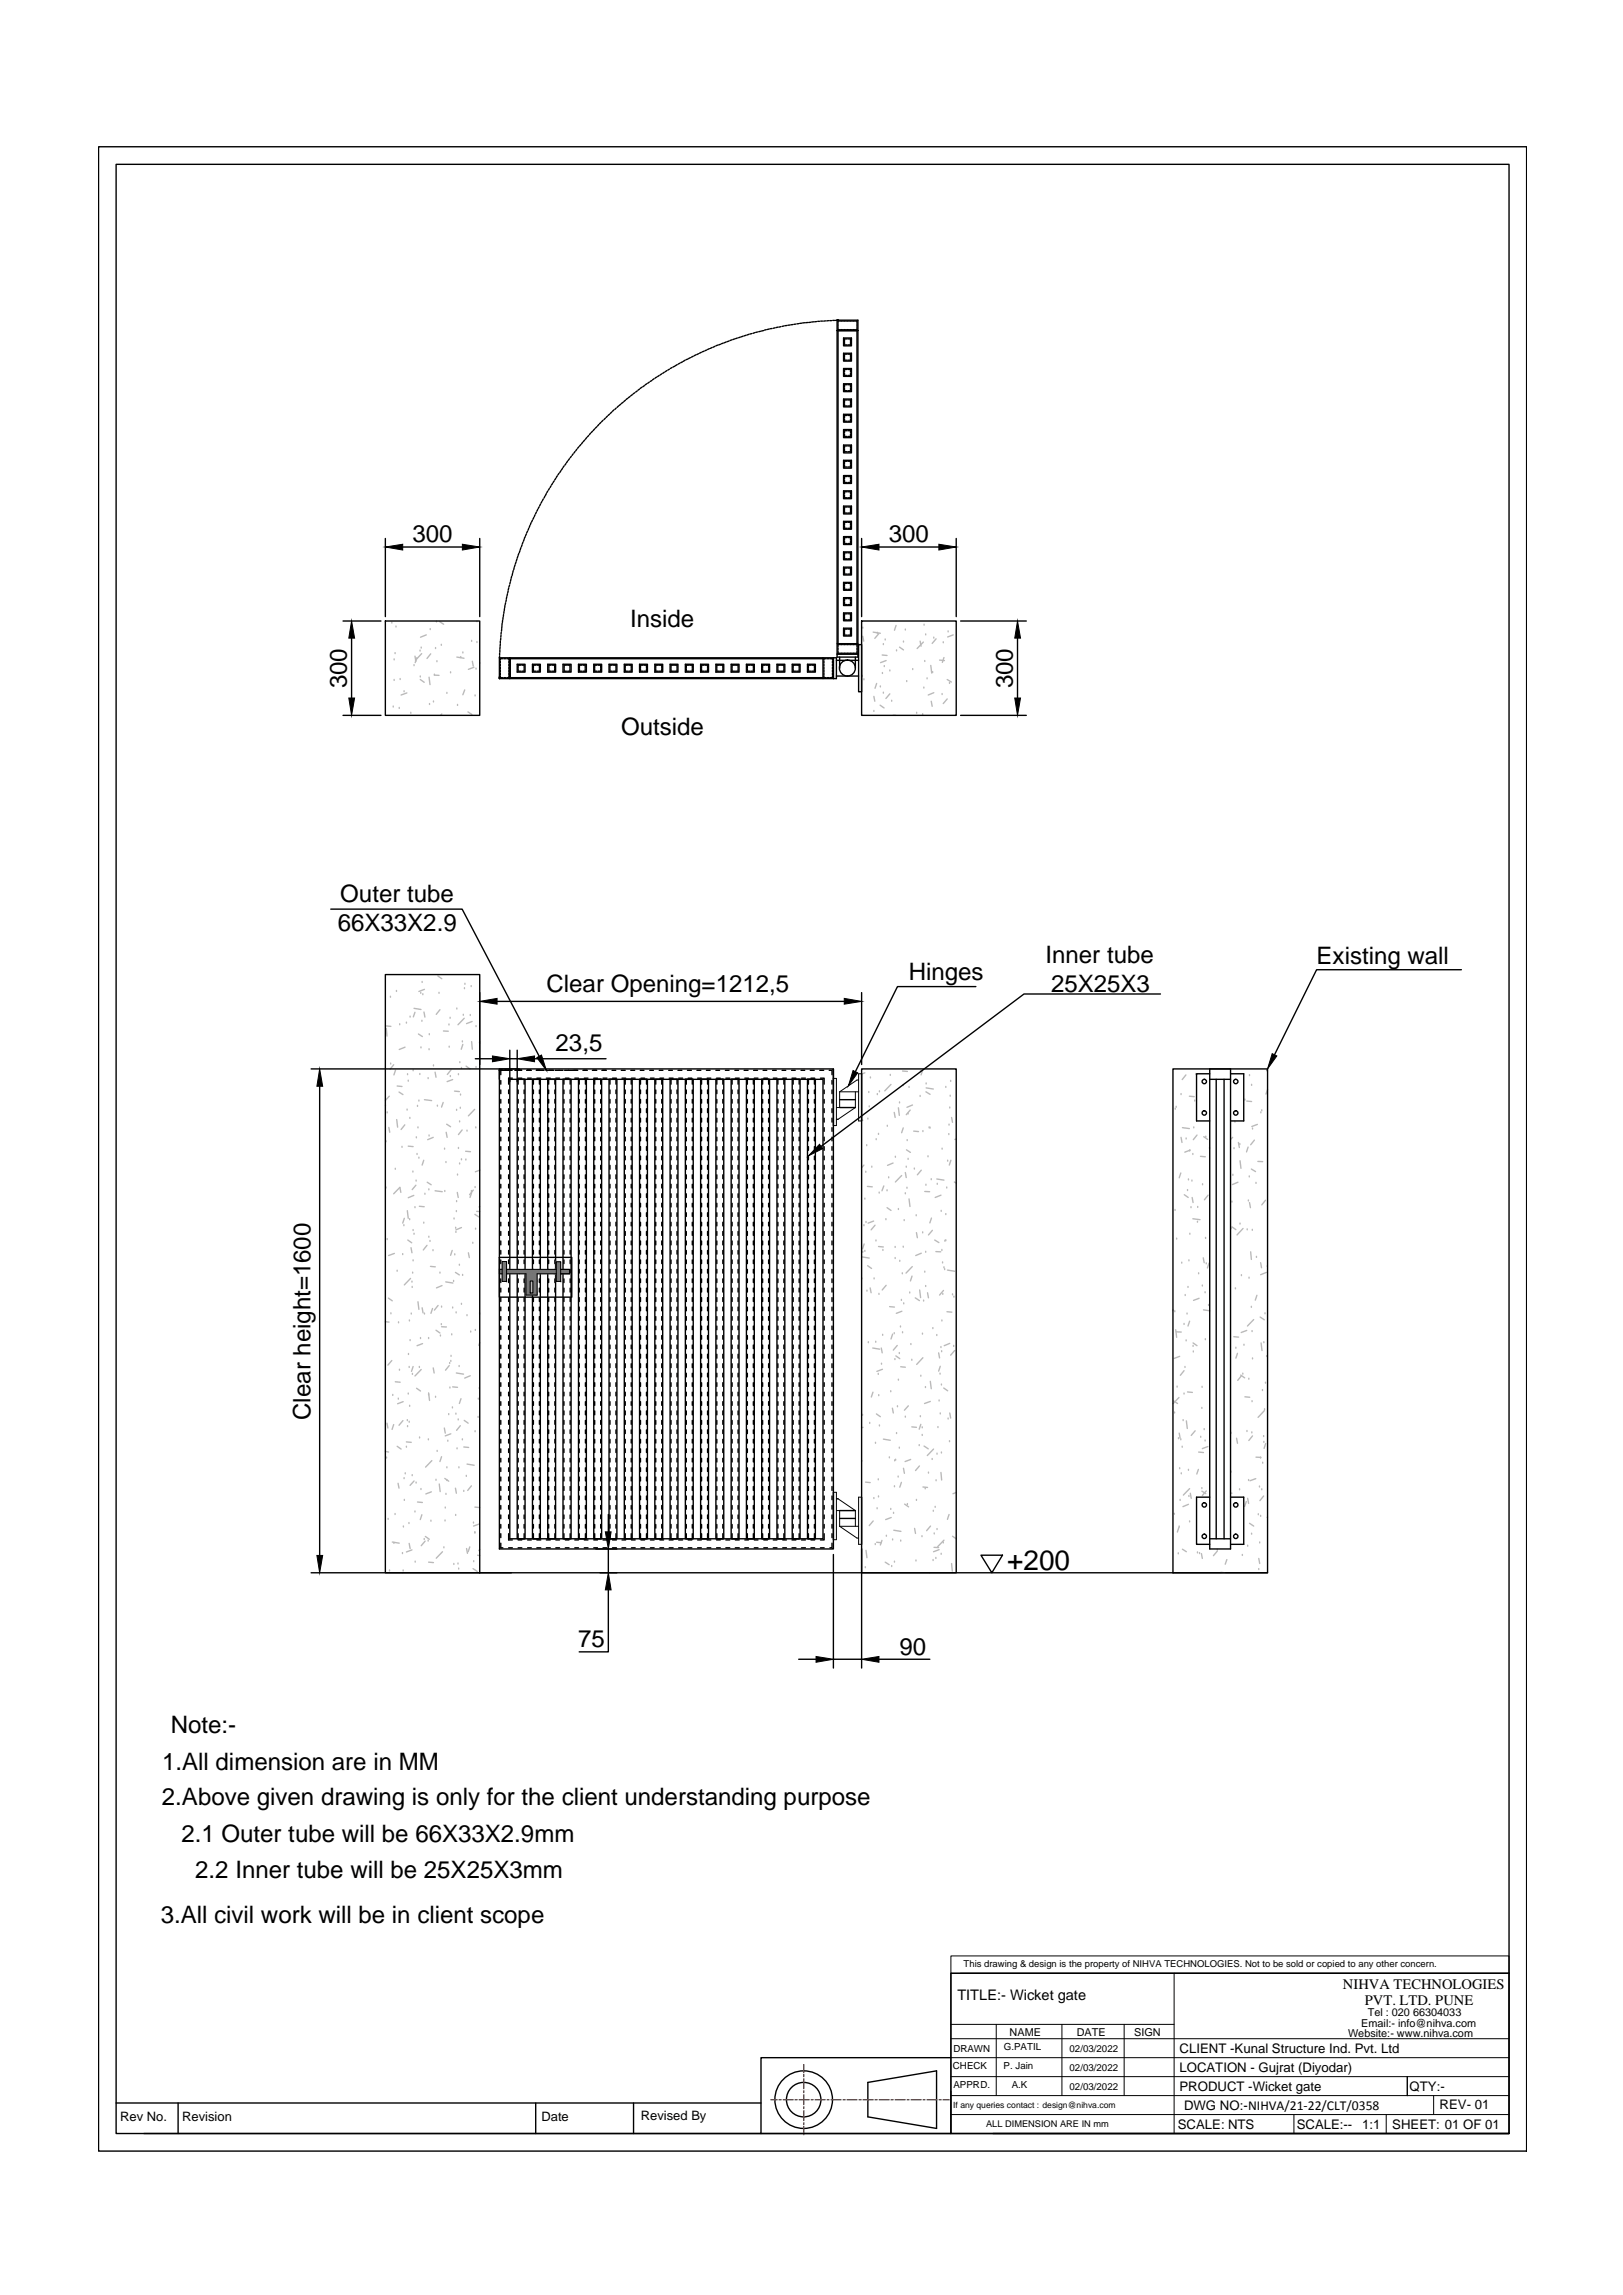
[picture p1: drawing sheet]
<svg xmlns="http://www.w3.org/2000/svg" width="297mm" height="420mm" viewBox="0 0 297 420" stroke-linecap="round" stroke-linejoin="round" font-family="sans-serif">
<defs><g id="words">
<text font-size="5.1" x="184.3" y="287.4">+200</text>
<g font-size="4.4">
<text x="75.5" y="99.3">300</text>
<text x="162.7" y="99.3">300</text>
<text x="115.3" y="114.8">Inside</text>
<text x="63.5" y="126" transform="rotate(-90 63.5 126)">300</text>
<text x="185.4" y="126" transform="rotate(-90 185.4 126)">300</text>
<text x="113.7" y="134.6">Outside</text>
<text x="62.3" y="165.2">Outer tube</text>
<text x="61.8" y="170.5">66X33X2.9</text>
<text x="166.3" y="179.4">Hinges</text>
<text x="191.3" y="176.3">Inner tube</text>
<text x="241" y="176.5">Existing wall</text>
<text x="100" y="181.6">Clear Opening=1212,5</text>
<text x="192.4" y="181.6">25X25X3</text>
<text x="101.7" y="192.4">23,5</text>
<text x="56.8" y="260" transform="rotate(-90 56.8 260)">Clear height=1600</text>
<text x="105.8" y="301.6">75</text>
<text x="164.6" y="302.9">90</text>
<text x="31.2" y="317.3">Note:-</text>
<text x="29.7" y="324.1">1.All dimension are in MM</text>
<text x="29.6" y="330.5">2.Above given drawing is only for the client understanding purpose</text>
<text x="33.2" y="337.3">2.1 Outer tube will be 66X33X2.9mm</text>
<text x="35.7" y="343.7">2.2 Inner tube will be 25X25X3mm</text>
<text x="29.4" y="352">3.All civil work will be in client scope</text>
</g>
<g font-size="2.7">
<text x="245.8" y="364.1">NIHVA TECHNOLOGIES</text>
<text x="175.2" y="366.2">TITLE:- Wicket gate</text>
<text x="249.8" y="367.1">PVT. LTD. PUNE</text>
</g>
<g font-size="2.4">
<text x="215.9" y="375.8">CLIENT -Kunal Structure Ind. Pvt. Ltd</text>
<text x="215.9" y="382.8">PRODUCT -Wicket gate</text>
<text x="215.9" y="379.3">LOCATION - Gujrat (Diyodar)</text>
<text x="258" y="382.8">QTY:-</text>
<text x="22" y="388.4">Rev No.</text>
<text x="33.4" y="388.4">Revision</text>
<text x="99.1" y="388.4">Date</text>
<text x="117.3" y="388.1">Revised By</text>
<text x="215.6" y="389.7">SCALE: NTS</text>
<text x="216.7" y="386.3">DWG NO:-NIHVA/21-22/CLT/0358</text>
<text x="237.3" y="389.7">SCALE:--</text>
<text x="249.3" y="389.7">1:1</text>
<text x="254.8" y="389.7">SHEET: 01 OF 01</text>
<text x="263.5" y="386.2">REV- 01</text>
</g>
<g font-size="2">
<text x="249.1" y="371.2">Email:- info@nihva.com</text>
<text x="250.3" y="369.1">Tel : 020 66304033</text>
<text x="184.7" y="372.7">NAME</text>
<text x="197.1" y="372.7">DATE</text>
<text x="207.6" y="372.7">SIGN</text>
<text x="246.7" y="373">Website:- www.nihva.com</text>
</g>
<g font-size="1.8">
<text x="174.5" y="375.7">DRAWN</text>
<text x="183.7" y="375.3">G.PATIL</text>
<text x="195.7" y="375.7">02/03/2022</text>
<text x="174.4" y="378.8">CHECK</text>
<text x="174.5" y="382.2">APPRD.</text>
<text x="183.7" y="378.7">P. Jain</text>
<text x="185.2" y="382.2">A.K</text>
<text x="195.7" y="379.2">02/03/2022</text>
<text x="195.7" y="382.7">02/03/2022</text>
</g>
<g font-size="1.7">
<text x="176.4" y="360">This drawing &amp; design is the property of NIHVA TECHNOLOGIES. Not to be sold or copied to any other concern.</text>
<text x="180.5" y="389.5">ALL DIMENSION ARE IN mm</text>
</g>
<text font-size="1.6" x="174.5" y="385.9">If any queries contact : design@nihva.com</text>
</g></defs>
<!-- layer: 0 -->
<g fill="none" stroke="#bababa" stroke-width=".25">
<path d="M71.7 114.1h.1M72.3 119.7h.1M72.5 114.8h.1M76.9 119.2h.1M77.1 118.6h.1M77.2 119.7l-1.2 1.2M78 116.2l-1 .5M78.7 115.3h.1M78.8 119.7l-.7 .9M79.7 118.7h.1M79.9 113.9h.1M80.5 113.8l.7 .5"/>
<path d="M80.8 118.1h.1M84.7 119.5h.1M86.3 117.4h.1M87.3 117.6h.1M87.3 113.8h.1M157.9 115h.1M157.9 116.5l.2 .9M159.8 115.7l1.3 .2M160.6 115.9h.1M160.8 116l-.7 .9M161.5 119.9l.8 .1M161.7 118h.1"/>
<path d="M162 117.2h.1M164 114.5l-.3 .9M164.1 119.2h.1M164.6 118.5l.8 .5M165.4 117.5h.1M165.7 115.3h.1M168.4 117.4l.2 .9M169 117.5l-1.1 1.2M169.1 114.5h.1M169.4 116.2h.1M170.9 116.8h.1M171.3 117l-.7 .8"/>
<path d="M172.6 117.7h.1M173.5 115.7h.1M174.5 116.2l-1.1 .4M72 129.4h.1M72.1 124.6h.1M72.1 120.8h.1M73.1 129.7h.1M73.2 124.4h.1M74 126.6h.1M74.5 126.9l-1.1 .3M75.2 130.6h.1M75.8 121.9h.1"/>
<path d="M75.9 120.1l.2 1M76.3 120.4l-.3 .9M76.9 123.9h.1M76.9 124.4l.7 .5M78.5 124l.2 1.3M78.6 129h.1M79.3 128.5h.1M79.5 123.6h.1M79.5 123.6h.8M80 121.1h.1M80.9 130.7l-.3 .3M81.8 126.9h.1"/>
<path d="M82.5 123.2h.1M83.6 120.3l1.3 .2M83.7 129.1h.1M84.3 120.4h.1M85 126.3l-.3 .9M85.6 130.3l.8 .5M86.4 121.1l.2 .8M86.7 122.2l-1 .3M87 127.4h.1M87.1 122.5h.1M87.8 121.5h.1M157.8 123.8h.1"/>
<path d="M158.1 124.4h.1M159.9 130.2h.1M159.9 127.5l.2 .9M160.4 125.1l-.3 .9M161.1 129.1l.7 .5M161.1 125.8h.1M161.5 123.3h.1M161.7 126.9h.1M161.8 122h.1M162.2 120.9l-1 .4M162.9 122.8h.1M162.9 127l-.8 .9"/>
<path d="M163.2 128.4h.1M163.5 130.9l.4 .1M165.9 124.8h.1M167 122.6h.1M167.8 130.6h.1M168.9 130.8h.1M169.1 126h.1M169.2 121.1h.1M169.7 124.3h.1M170.3 121.8l.2 1.4M170.4 128.4l.2 .9M170.7 123.1h.1"/>
<path d="M170.9 126.8l-1 .4M172 120.8l.8 .1M172.4 127.2h.1M172.8 120.4l-.3 .9M173.4 128l-.8 .8M173.4 124.4l.7 .5M173.8 125.1h.1M77.3 179.9h.1M80.1 178.7l.8 .5M70.7 187.8l.8 .1M70.7 188.3l.1 1.4M71.5 182.6h.1"/>
<path d="M71.5 194.8h.1M72.1 194.9l-.7 .9M72.4 195.9l-.3 .9M72.6 181.5h.1M72.7 198.8l.9 .1M73 199.9l.7 .5M73.2 187.6h.1M74.1 191.7l-1 .4M74.4 187.3h.1M74.6 196.8h.1M74.7 197.9h.1M75.1 186.2h.1"/>
<path d="M75.6 196h.1M75.8 184.6l1.2 .2M75.9 185.3l-.3 .9M76.6 189.3l.7 .5M76.8 196.7h.1M77 181.8h.1M77 191.8h.1M77.2 187h.1M77.4 182.1h.1M77.6 185.3l.2 .9M77.7 181.1l-1 .4M78.4 197.5h.1"/>
<path d="M78.5 192.2h.1M78.6 189.4h.1M79.3 195.1h.1M79.6 196.3l.2 .9M80.3 181.8h.1M80.5 184.9l-.7 .8M81.2 188.8h.8M82.2 187.6h.1M82.2 191.7h.1M82.4 186.4h.1M82.4 197.1h.1M82.6 195.9l-.7 .8"/>
<path d="M82.8 197.6l-1 .4M83.2 199.8h.9M83.6 184.7h.1M83.9 196.8h.1M84.2 194.5h.1M84.5 195.6h.1M84.6 190.7h.1M84.7 191.2l-.3 .9M84.8 185.9h.1M85 186.4l-1.2 1.2M85 181h.1M85.1 180.2h.1"/>
<path d="M85.3 195.2l.7 .5M86.1 185.9h.1M86.2 180.6h.1M86.3 190.7l.1 1.4M86.4 187l-1 .4M87.1 195.4h.1M87.1 187.9h.1M87.8 191h.1M158.3 196.4l-.6 .2M159.3 197.3h.1M161 199.9h.1M162.9 196.9h.1"/>
<path d="M163.1 198.5l-1.2 1.2M165.2 196.1l.9 .1M165.3 198.7h.1M166.4 199.1h.1M168.5 196.2h.1M168.9 195.9l-.3 .9M169.5 199.9l.7 .4M169.5 198.4h.1M169.5 199.2l1.3 .2M173.1 199.1h.1M174 198h.1M217 196.8l-.6 .8"/>
<path d="M218.9 196.7h.1M228.7 196.9h.1M229.1 198.7h.1M232 199.5l-.3 .8M70.6 202.3l-.1 .1M70.7 217.5h.1M70.7 209h.1M70.9 203.7h.1M71.2 206.4l.1 .9M71.2 200.7l-.7 .8M72.3 214.1h.1M72.6 205l.2 1.4"/>
<path d="M73.2 217.4l.2 .9M73.2 217.4l-1.1 1.2M73.6 210h.1M74.1 205.9l-.7 .9M74.5 203.2h.1M74.7 209.8l.9 .1M75 204.8h.1M75.6 214.6h.1M75.7 218.8l-1 .5M76.1 217l-.7 .8M76.2 216.2h.1M76.2 208.3h.1"/>
<path d="M76.3 211.4h.1M76.4 202.6h.1M76.5 206.5h.1M76.7 201.6h.1M76.7 212h.1M77.6 212.4l-.3 .9M77.7 201.3l1.3 .2M77.8 218.6h.1M78.2 216.4l.7 .5M78.5 217.8h.1M78.5 208h.1M79.3 208.2l-1 .4"/>
<path d="M79.6 218l1.3 .2M80.1 202.5h.1M81.1 201.8l-.3 .9M81.4 210.4h.1M81.4 218.1h.1M81.6 212.8h.1M81.7 207.3l.1 .9M81.7 205.8l.8 .5M83.6 220h.1M83.6 203.3h.1M83.7 218.3l.2 .9M83.7 215.1h.1"/>
<path d="M83.9 210.3h.1M84.1 205.4h.1M84.1 213.1h.1M84.2 202.9h.1M84.3 200.5h.1M84.5 212.3h.1M84.6 206.9l-.7 .8M85.2 210.8h.9M85.3 212.4h.1M85.5 207.1h.1M86.3 218.1h.1M86.3 218.3l-.3 .9"/>
<path d="M86.6 217.9l-.7 .8M86.9 203.1l-1.2 1.2M87 217.4h.1M87.1 206.5h.1M87.8 214.2l-.8 .3M157.7 205l.2 .1M158.1 213.3l-.4 .5M158.3 219.5h.1M158.5 214.6h.1M158.6 209.7h.1M158.8 217.2l.8 .1M158.8 204.9h.1"/>
<path d="M159 200h.1M159.1 202.6h.1M159.6 213.7h.1M160.4 208.6h.1M160.6 200.4h.1M160.8 207.7h.1M160.9 218.4h.1M161.8 217.1l-.4 .9M162.3 218h.1M162.4 206.2h.1M162.6 215.6h.1M163.4 212.9l-1 .4"/>
<path d="M163.7 203.7l.1 .9M163.9 211.9h.1M164.4 202.8l.2 1.4M164.6 201.9h.1M165 215.2l-1.1 1.2M165.3 206.5l-.3 .9M165.7 218.6h.1M165.7 214.7l.2 .9M165.9 213.7h.1M165.9 210.5l.7 .5M166 217.5h.1M166 208.8h.1"/>
<path d="M166.2 212.2h.1M166.2 203.9h.1M166.4 219.5l.1 1.4M166.6 203.2l-.7 .9M167 202.3l-1 .4M167.2 207.1l.9 .1M167.3 214h.1M168.4 200.7h.1M168.6 214.2l-.7 .9M168.9 207.2h.1M169.2 218.1l.9 .1M169.5 217h.1"/>
<path d="M169.8 211.8h.1M170.1 206.5h.1M170.2 206.5h.1M170.4 216h.1M171.5 215.8l1.3 .3M171.5 216.8h.1M172.2 218.8l-1 .4M172.4 210.4h.1M173.3 217.5h.1M173.4 212.6h.1M173.7 207.7h.1M173.7 206h.1"/>
<path d="M173.8 202.8h.1M173.9 200.7h.1M174 212.4l-.3 .9M174.2 204.6l.1 .9M174.7 216.4l.3 .2M175 208.5l-.2 .1M215.1 203.1h.1M215.3 202.7h.1M216.1 214.7l-.3 .9M216.2 200.4h.1M216.2 208.2l.1 1M216.4 206.4l1.3 .2"/>
<path d="M216.7 218.7l.8 .5M217.1 208.5h.1M217.3 218h.1M217.5 216h.1M217.7 200.7l.9 .1M217.7 210.7h.1M217.8 210.6l-1 .3M218.1 216.2h.1M218.2 219.2l.2 1M218.3 211.4h.1M218.5 206.5h.1M218.7 201.6h.1"/>
<path d="M219.1 207.8l-.7 .8M219.7 211.7l.9 .1M220.1 216.9h.1M220.3 208.1l.7 .5M220.7 208.2h.1M221.1 218.8l-.7 .9M221.4 210.3h.1M225.6 208.2l-.4 .4M225.6 215.2h.1M225.8 210.3h.1M226 205.4h.1M226.6 216.4l-1 .5"/>
<path d="M226.7 209.2l.1 .9M226.9 209.5h.1M226.9 212.5l.2 1.4M227.8 201.4h.1M228.2 201.6l.9 .1M228.4 210l-.3 .9M228.5 219.9h.1M228.6 215.5h.1M229 214l.8 .5M229.2 206.7h.1M229.6 208.7l-.7 .9M229.9 216.6h.1"/>
<path d="M230.1 205.9l-1 .3M230.2 212.6l.9 .1M230.8 203.7h.1M230.9 203.4h.1M231.6 219.7l-.7 .9M70.9 226.9h.1M71.1 237.6l.7 .6M72.2 229.5l-1.1 .4M72.7 232.7h.1M73.7 229.7h.1M73.9 224.4h.1M74 223l-.3 .9"/>
<path d="M74.5 221.6l.2 1.4M74.6 227l.8 .5M75 223.3h.1M75.1 234l-1.1 1.2M75.2 228.4l.2 .9M75.4 234.7h.1M75.4 235.7h.1M75.5 233.1h.1M75.6 230.8h.1M75.6 225.3h.1M75.8 226h.1M75.9 221.1h.1"/>
<path d="M76.5 238.3l.2 1.4M76.8 220.8l.8 .1M77.3 239.4l.1 1M77.6 223.9h.1M78.1 228l-.6 .8M78.5 226.5h.1M78.7 227.3h.1M78.8 231.8l.9 .1M79.2 239.6l-.3 .8M79.2 229h.1M80.2 239l-.7 .8M80.5 233.1h.1"/>
<path d="M80.8 239.3h.1M80.9 235.4l-1 .4M81.6 234.7l1.3 .2M82.8 228.9l-.3 .9M82.8 239.5h.1M83 234.6h.1M83.1 223.2h.1M83.2 229.7h.1M83.4 232.9l.7 .5M83.4 224.9h.1M83.4 225.6h.1M83.5 221.8h.1"/>
<path d="M84.1 231.6h.1M84.5 238.8h.1M84.5 224.7l-1.1 .5M84.7 233.5h.1M85.7 229.3l.2 .9M86.5 227.6h.1M86.9 222.3l.7 .5M87 225h.1M87.2 221.8h.6M87.8 220.8l-.1 .2M157.7 234.1h.1M157.8 230.1l1.3 .2"/>
<path d="M157.9 229.3h.1M158.1 224.4h.1M158.2 227.7l-.3 .9M158.3 229.1h.1M158.5 223.8h.1M158.7 236.4h.1M158.8 231.7l.7 .5M159.3 235.8l.1 .9M159.9 223.5l-1 .4M160 234.1h.1M160.1 224.3l-.7 .9M160.3 227.2h.1"/>
<path d="M160.8 228.2l.9 .1M160.9 237h.1M161.6 228.9h.1M162.1 223.3h.1M162.2 235.3l-.7 .9M162.3 221.1l.8 .5M162.8 239.2l.9 .1M163.8 228.4h.1M163.8 230.4h.1M164.4 221.4h.1M164.7 230.9h.1M165 238.1h.1"/>
<path d="M165.1 233.2h.1M165.3 228.3h.1M165.4 238.7h.1M165.5 223.5h.1M166.5 236.7h.1M166.9 233.6l-.3 .9M167 231.9l-1.2 1.2M167.5 237.6l.8 .5M167.7 222.6h.1M167.7 225.7l.2 .9M168.3 236.2l.2 1.4M168.6 229.4l-1 .5"/>
<path d="M168.9 225.7h.1M169 238.2h.1M169.2 232.9h.1M169.4 229.3h.1M169.4 235.5h.1M169.8 236.7l.1 .9M170.5 223l-.3 .9M170.6 225.2l-.7 .9M171.1 227l.7 .5M171.3 229.1l.9 .1M172.3 221.8h.1M172.4 228.9h.1"/>
<path d="M172.5 231.2h.1M172.6 237h.1M172.7 236.2l-.7 .9M172.8 232.1h.1M172.9 232.4h.1M172.9 227.2h.1M173.1 227.1h.1M173.1 222.4h.1M173.4 232.5l1.3 .2M174.3 237.1h.1M174.6 237.5h.1M214.7 239.9h.1"/>
<path d="M215.1 221.6h.1M215.3 226.9h.1M216.3 231.3h.1M216.9 237.2h.1M217.4 235.7h.1M217.6 230.8h.1M217.8 226h.1M218 221.1h.1M218.3 223.1l1.3 .2M219.2 223.8h.1M219.2 221.1h.1M219.4 233.2h.1"/>
<path d="M219.5 237.7l-1.1 .4M220 235.4h.1M220.2 230.3l.2 .9M220.3 239.8l1.1 .2M220.6 236.7h.1M220.6 226.7h.1M220.8 231.4h.1M221.2 239h.1M221.3 231.3l-.3 .8M225.3 224.9h.1M225.5 220.1h.1M225.5 224.6l.7 .5"/>
<path d="M226.1 236h.1M226.9 224.1h.1M227.2 233.5h.1M227.5 224.9l-1.1 1.2M228.3 225.2h.1M228.6 234h.1M228.7 220.2l.2 .9M228.9 229.2l.1 1.4M229 239.3h.1M229.2 225.2h.1M230 230.2h.1M230 237.1l-.3 .9"/>
<path d="M230.7 231.2l.2 .9M231.8 232.9l-1.1 .5M231.9 231.9h.1M70.5 242h.7M71.5 240.5h.1M71.7 249.1l-.7 .8M71.9 255.5h.1M72.3 253l.9 .1M72.9 256.1h.1M72.9 242.2h.1M73.1 250.9h.1M73.8 256.6l-1 .4"/>
<path d="M74.7 255.2h.1M74.8 248h.1M74.9 250.3h.1M74.9 241.8h.1M75 257.5h.1M75.1 245.4h.1M75.3 240.6h.1M75.5 251.6h.1M75.6 250.2l-.3 .9M76.2 254.2l.8 .5M76.8 250.3h.1M77 245.1h.1"/>
<path d="M77.1 250.7l-1.2 1.2M77.3 246l-1 .4M77.7 240.6h.1M78.4 255.4h.1M78.4 245.1h.1M78.4 255l.2 1.4M79.3 250.4l.2 1M79.7 255.8h.1M79.8 243.5l.7 .5M80.6 244.6h.1M80.8 242.5h.1M80.8 242.9h.9"/>
<path d="M82.1 259h.1M82.2 250l-.7 .9M82.3 249.6h.1M82.3 254.1h.1M82.5 249.2h.1M82.6 248.3h.1M82.7 244.4h.1M82.8 257.8h.1M82.8 253.9l.9 .1M83.4 258.9h.1M83.5 240.4h.1M83.5 251.4l1.3 .2"/>
<path d="M83.9 260h.1M84 250.2h.1M84.4 256.1l-.3 .8M85.5 240.9h.1M86.1 251.9l-1.1 .4M86.1 243.9h.1M87 243.6h.1M87.5 259.5h.1M87.5 256.1h.1M87.7 254.2h.1M87.8 240.4v.2M87.8 245.8l-.2 .5"/>
<path d="M157.9 259.1h.1M158.9 245.8h.1M159.7 246.8l1.3 .2M159.8 254.9l-.3 .9M160.3 245.7h.1M160.4 258.9l.7 .5M160.7 251.6h.1M160.8 255.5h.1M161.3 246.8l.2 .9M161.3 249.8h.1M161.5 250.7l-1 .4M161.5 244.5h.1"/>
<path d="M163 254.8h.1M163.3 257.8l.2 .9M163.4 244.2l-.3 .9M163.7 244.2h.1M163.8 248.9h.1M164 248.2l.7 .5M164.2 246.3l-.7 .9M164.3 257.5h.1M164.4 252.7h.1M164.6 247.8h.1M164.8 242.9h.1M164.8 250.2l.9 .1"/>
<path d="M165.1 240.1l-1.1 .3M165.2 244h.1M165.7 259.4h.1M166.2 257.4l-.7 .8M166.7 246.2h.1M166.9 249h.1M168.4 259.4h.1M168.5 252h.1M168.8 244.2h.1M168.9 248.6l-1.1 1.2M169.4 254h.1M170.3 252.9l.1 1.3"/>
<path d="M170.3 256.6l-1.1 .3M170.7 243.2h.1M171.5 244.5h.1M171.8 247.7l.2 .9M171.9 256.5h.1M172 251.6h.1M172.1 258.9h.1M172.1 250.1l-.3 .9M172.2 246.7h.1M172.3 253.6h.1M172.3 247.5h.1M172.4 241.8h.1"/>
<path d="M172.7 254.1l.7 .5M173.3 240.1l.9 .1M173.5 259.8h.1M173.8 258.7l.2 .9M173.8 245.9l-1 .5M174.5 246.5h.1M174.7 247.3l-.7 .8M214.8 256.5l.7 .4M215 258.7h.1M215 240.1h.1M215.2 243.4l.1 1.4M215.3 243.8l.9 .1"/>
<path d="M215.4 253.9h.1M215.8 255.8l-1.1 1.2M215.9 248.3l-1 .4M216.7 255.2h.1M216.7 242.5h.1M216.7 250.9l-.7 .9M216.9 250.3h.1M217.1 245.5h.1M217.3 240.6h.1M217.3 254.8l.9 .1M217.7 241.9l-.3 .9M218.4 246.5h.1"/>
<path d="M218.4 245.9l.7 .5M218.4 247.5h.1M220 257.8h.1M220 254h.1M220.6 245.3h.1M225.8 244.7l.9 .1M226.2 246.8h.1M226.5 247.8l-.3 .9M227.1 251.7l.7 .6M227.2 251.9l-.7 .8M227.5 251.6h.1M227.7 246.3h.1"/>
<path d="M227.8 255.7l.9 .1M228.2 243.6l-1 .4M228.6 252.5h.1M229.2 243.8h.1M229.2 256.6h.1M229.2 248.8h.1M229.4 241.6l-1.1 1.2M230.6 241.1l.8 .5M230.8 245.9l.2 1.4M231.1 254.6h.1M231.3 245.8h.1M231.4 258.3l-1.1 1.2"/>
<path d="M231.4 258.1h.1M231.5 240.5h.1M231.6 253.2h.1M231.8 248.4h.1M70.5 265.7l.6 .1M70.7 266.9h.1M70.8 260.5l.2 .9M71 278.2h.1M72.1 260.8l-.3 .9M72.3 277.3h.1M72.7 264.8l.7 .5M72.9 271.6l.1 .8"/>
<path d="M73.7 260.1l-.7 .8M73.8 279.6h.1M74 270.7h.1M74 274.7h.1M74.2 269.8h.1M74.4 265h.1M74.4 264l.9 .1M74.5 260.1h.1M74.6 261.2h.1M74.8 278.9h.1M74.9 260.4h.1M75.4 270.2h.1"/>
<path d="M75.8 271.1l-.7 .8M75.9 276.8h.1M76.2 271.5h.1M76.4 275l.9 .1M76.8 263.3h.1M77 272.7h.1M77.2 277.3l-.3 .9M78.4 263.6h.1M78.9 278.5h.1M79 273.1l-1.1 .4M79 267.4l-1.1 1.2M79.8 271h.1"/>
<path d="M80 265.7h.1M80.4 271.7l.2 1.4M80.8 266.7l-.3 .9M81.3 261.4l.2 1M81.4 270.7l.7 .5M81.4 278.5h.1M81.5 276.1h.1M81.6 273.6h.1M81.8 268.7h.1M81.8 271h.1M82 263.8h.1M82.5 262.5l-1 .4"/>
<path d="M83.4 272.4l.1 1M83.4 277.4h.1M83.7 265.2h.1M84 268.7h.1M84.2 261l-.6 .9M84.6 263.6h.1M84.9 273h.1M84.9 264.9l.9 .1M85 260l.7 .5M85.3 270.3h.1M85.5 268l1.3 .3M86.3 272l-.7 .9"/>
<path d="M86.7 278.8h.1M86.9 275.9l.9 .1M87 262.1h.1M87.7 279l-1 .4M157.8 267.4l-.1 .1M157.9 261.3l-.2 .1M158.4 271.3l.9 .1M159.2 260.6h.1M159.8 278.5l-.7 .8M159.9 274.3h.1M160.2 264.2h.1M160.5 276.2h.1"/>
<path d="M160.7 270.9h.1M160.8 274.1h.1M161 261.1h.1M161.7 263.5l1.2 .2M162.8 266.9h.1M163 276.3h.1M163.1 277.8l-1 .4M163.5 277.1h.1M163.7 272.2h.1M163.7 267.4h.1M163.9 267.3h.1M164.1 262.5h.1"/>
<path d="M164.4 270.4h.1M164.6 265.1h.1M165 271.4l-.3 .9M165.4 268.8l.1 .9M165.6 275.4l.7 .5M166.1 275.4h.1M166.7 267.2l-1 .4M166.9 261.2l.8 .1M167.4 279.8l.2 .9M167.7 274.7h.1M168.2 264.7h.1M168.3 268.4l-.7 .8"/>
<path d="M168.5 260.8l-.3 .8M168.8 261.4h.1M168.8 262.8h.1M168.9 272.2l.9 .1M169.1 264.7l.8 .5M169.3 272.6h.1M169.9 269.7h.1M170.3 279.4l-.7 .8M170.6 267.2h.1M170.8 276.7h.1M170.9 265.3l-1.2 1.2M171.2 276h.1"/>
<path d="M171.3 271.1h.1M171.5 266.2h.1M171.7 261.4h.1M172.2 269.6l.1 1.4M172.3 266h.1M173.7 277.3l-.3 .9M173.8 263.9h.1M175 273.2l-.6 .3M214.9 277.2h.1M215.7 263.4h.1M215.8 279.6l-.3 .9M215.8 279.6h.1"/>
<path d="M215.8 262.4l.2 .9M215.9 268.9h.1M216 274.7h.1M216.1 263.6h.1M216.2 269.8h.1M216.4 265h.1M216.5 260.1h.1M217.1 260.1l.2 1.4M217.5 269.2h.1M217.5 275.4l-1 .4M217.6 274h.1M217.7 278.6h.1"/>
<path d="M217.7 272.5l-1.1 1.2M217.8 273.4l.2 .9M218.7 261.9l-.7 .9M219.3 269l-.3 .9M219.4 265.8l.9 .1M219.8 263.1h.1M220 272.5h.1M220 273l.7 .5M220.4 261.7h.1M220.6 263.8h.1M220.8 273l-.8 .8M221.1 264.8l-1.1 .4"/>
<path d="M225.2 273.3l.3 .1M225.3 269.5h.1M225.3 262.4h.1M226.3 263.3l.2 .9M226.9 272.7h.1M228.1 274.9l-.3 .9M228.2 262.1h.1M228.3 274.3l.2 .9M228.5 271h.1M228.7 278.9l.7 .5M229.1 262.3h.1M229.2 262.9l-.6 .8"/>
<path d="M229.8 270.7l-1 .4M229.9 266.8h.9M230.3 277.3h.1M230.5 272.2h.1M230.7 277.6h.1M230.7 266.9h.1M230.9 272.7h.1M231.1 267.9h.1M231.3 263h.1M231.3 273.9l-.7 .8M231.3 264.1h.1M231.6 264.3l-.2 .9"/>
<path d="M231.9 277.8h.1M71.3 287.6h.1M71.8 282.3l1.3 .2M72.1 282.6h.1M73.7 284.4h.1M73.7 287.9h.1M73.8 287.6h.1M74.9 282.6l.2 .9M75.4 283.7l-1 .4M76 286h.1M77.6 281.8h.1M77.8 282.1l-.7 .9"/>
<path d="M77.9 281.3l.7 .5M78.4 282.1h.1M78.4 286l.9 .1M81 284.1l-1.2 1.2M81.2 283.4h.1M83.1 286.4h.1M83.8 286.3h.1M83.9 287.3h.1M85.4 283.5l.2 .9M86 283.2l-.3 .9M86.6 287.2l.7 .5M86.7 285.9h.1"/>
<path d="M86.9 280.6h.1M86.9 280.7h.1M87.4 284.7l.4 .1M87.8 283.7l-.2 .2M158.4 287h.1M158.5 283.8l.2 1.4M160.2 282.8h.1M160.4 282.3l.9 .1M161.4 282l-.3 .9M162 286l.7 .5M162.2 281.2h.1M163.2 286.8h.1"/>
<path d="M163.4 281.9h.1M163.6 280.1l1.3 .3M163.7 286h.1M164.8 282.1h.1M167.6 285.8h.1M168.7 281.3h.1M170.1 287.9h.1M170.8 285.7h.1M170.9 283.3h.9M171 280.8h.1M171.3 285.3h.1M171.5 280h.1"/>
<path d="M171.9 283.7l-1 .4M172.3 284.6h.1M172.6 282.5h.1M172.8 282l-1.2 1.2M174.2 286.2l.1 1.4M174.3 281.2l.7 .5M215.6 284.5h.1M216.4 283.6l.7 .5M219.2 284.3h.1M219.5 284.4h.1M219.9 284.4l.1 .9M222.8 283.8h.1"/>
<path d="M222.8 284l-.7 .8M223.4 287.9h.8M224.5 285.5l-.3 .9M227.4 284.8h.1M228.3 283.1h.1M229.1 280.9h.1M230.4 287.3h.1M230.4 285.3l.1 .9M230.5 282.5h.1"/>
</g>
<g fill="none" stroke="#000" stroke-width=".25">
<path d="M18 26.9h261.4v366.9h-261.4zM21.3 30.1h254.9v360.5h-254.9zM142.4 59.9l-.4 .1M142.9 59.8l-.3 .1M143.5 59.7l-.4 .1M144 59.6h-.4M144.6 59.5h-.4M145.1 59.4l-.4 .1M145.6 59.3l-.3 .1M146.2 59.3h-.4M146.7 59.2h-.4M147.3 59.1h-.4"/>
<path d="M147.8 59l-.4 .1M148.4 59h-.4M148.9 58.9l-.4 .1M149.4 58.9h-.3M149.6 58.8h.4M150.2 58.8h.3M151.1 58.7l-.4 .1M151.6 58.7h-.3M151.8 58.7h.4M152.4 58.7h.3M153.2 58.6h3.8v61.1h-3.8zM153.2 58.6l-.3 .1"/>
<path d="M153.4 59.9v.5h.2M153.4 59.4v.4M153.5 58.6h-.3h.3M153.6 58.8h-.2v.4M153.8 58.8h.4M154.4 58.8h.3M154.9 58.8h.4M155.5 58.8h.3M156 58.8h.4M156.6 58.8h.2v.4M156.8 59.9v.5h-.2M156.8 59.4v.4"/>
<path d="M107.7 79.7l-.2 .3M108.1 79.3l-.2 .3M108.5 78.9l-.3 .3M108.8 78.5l-.2 .3M109.2 78.1l-.2 .3M109.6 77.7l-.3 .3M110 77.3l-.3 .3M110.4 76.9l-.3 .3M110.8 76.6l-.3 .2M111.2 76.2l-.3 .2M111.6 75.8l-.3 .3M112 75.4l-.3 .3"/>
<path d="M112.4 75l-.3 .3M112.8 74.7l-.3 .3M113.2 74.3l-.3 .3M113.6 74l-.3 .2M114 73.6l-.3 .3M114.5 73.3l-.3 .2M114.9 72.9l-.3 .2M115.3 72.6l-.3 .2M115.7 72.2l-.3 .3M116.2 71.9l-.3 .2M116.6 71.6l-.3 .2M117.1 71.2l-.3 .2"/>
<path d="M117.5 70.9l-.3 .2M117.9 70.6l-.3 .2M118.4 70.3l-.3 .2M118.8 70l-.3 .2M119.3 69.7l-.3 .1M119.7 69.3l-.3 .2M120.2 69l-.3 .2M120.7 68.7l-.3 .2M121.1 68.4l-.3 .3M121.6 68.1l-.3 .3M122 67.8l-.2 .3M122.5 67.6l-.3 .2"/>
<path d="M123 67.3l-.3 .2M123.5 67l-.4 .2M124 66.7l-.4 .3M124.4 66.5l-.3 .2M124.9 66.2l-.3 .2M125.4 65.9l-.3 .3M125.9 65.7l-.3 .2M126.4 65.5l-.4 .1M126.9 65.2l-.4 .2M127.3 65l-.3 .1M127.8 64.8l-.3 .1M128.4 64.5l-.4 .2"/>
<path d="M128.9 64.3l-.4 .1M129.3 64.1l-.3 .1M129.8 63.8l-.3 .2M130.3 63.6l-.3 .2M130.9 63.4l-.4 .2M131.4 63.2l-.4 .1M131.9 63l-.4 .1M132.4 62.8l-.4 .1M132.9 62.6l-.4 .2M133.4 62.4l-.3 .2M133.9 62.2l-.3 .1M134.5 62l-.4 .2"/>
<path d="M135 61.9l-.4 .1M135.5 61.7l-.3 .1M136 61.5l-.3 .2M136.6 61.4l-.4 .1M137.1 61.2l-.4 .1M137.6 61.1l-.4 .1M138.1 60.9l-.3 .1M138.6 60.8l-.3 .1M139.2 60.6l-.3 .1M139.7 60.5l-.3 .1M140.3 60.4h-.4M140.8 60.2l-.4 .1"/>
<path d="M141.3 60.1l-.3 .1M141.9 60l-.4 .1M153.4 60.5v57.3M153.8 60.4h.4M154.4 61.9h1.4v1.4h-1.4zM154.4 64.7h1.4v1.4h-1.4zM154.4 67.5h1.4v1.4h-1.4zM154.4 70.3h1.4v1.4h-1.4zM154.4 73.1h1.4v1.4h-1.4zM154.4 75.8h1.4v1.5h-1.4zM154.4 78.6h1.4v1.5h-1.4zM154.4 60.4h.3"/>
<path d="M154.6 62.7v.4h.4M154.6 65.5v.4h.4M154.6 68.3v.4h.4M154.6 71.1v.4h.4M154.6 73.9v.4h.4M154.6 76.7v.4h.4M154.6 79.5v.4h.4M154.9 60.4h.4M155 62h-.4v.5M155 64.8h-.4v.5M155 67.6h-.4v.5M155 70.4h-.4v.5"/>
<path d="M155 73.2h-.4v.5M155 76.1h-.4v.4M155 78.9h-.4v.4M155.2 62h.5v.5M155.2 64.8h.5v.5M155.2 67.6h.5v.5M155.2 70.4h.5v.5M155.2 73.2h.5v.5M155.2 76.1h.5v.4M155.2 78.9h.5v.4M155.5 60.4h.3M155.7 62.7v.4h-.5"/>
<path d="M155.7 65.5v.4h-.5M155.7 68.3v.4h-.5M155.7 71.1v.4h-.5M155.7 73.9v.4h-.5M155.7 76.7v.4h-.5M155.7 79.5v.4h-.5M156 60.4h.4M156.8 60.5v57.3M157 60.5h-3.8h3.8M70.5 98.6v14.3M87.8 98.6v14.3M95.5 99.8l-.1 .3"/>
<path d="M95.7 99.3l-.1 .3M95.9 98.7l-.1 .4M96.1 98.2l-.1 .4M96.4 97.7l-.2 .4M96.6 97.2l-.2 .4M96.8 96.7l-.2 .4M97 96.2l-.1 .3M97.2 95.7l-.1 .3M97.5 95.2l-.2 .4M97.7 94.7l-.2 .4M97.9 94.3l-.1 .3M98.2 93.8l-.2 .3"/>
<path d="M98.4 93.2l-.1 .4M98.7 92.8l-.2 .3M98.9 92.3l-.1 .3M99.2 91.8l-.2 .3M99.4 91.3l-.1 .3M99.7 90.8l-.1 .4M100 90.4l-.2 .3M100.2 89.9l-.1 .3M100.5 89.4l-.1 .3M100.8 89l-.1 .3M101.1 88.5l-.2 .3M101.4 88l-.2 .3"/>
<path d="M101.7 87.6l-.2 .3M102 87.1l-.2 .3M102.3 86.6l-.2 .3M102.7 86.2l-.3 .3M103 85.8l-.3 .2M103.3 85.3l-.3 .3M103.6 84.9l-.2 .3M103.9 84.4l-.2 .3M104.2 84l-.2 .3M104.6 83.6l-.2 .2M104.9 83.1l-.2 .3M105.2 82.7l-.2 .3"/>
<path d="M105.6 82.2l-.2 .3M105.9 81.8l-.2 .3M106.3 81.4l-.3 .3M106.6 81l-.2 .3M107 80.5l-.2 .3M107.4 80.1l-.3 .3M154.4 81.5h1.4v1.4h-1.4zM154.4 84.3h1.4v1.4h-1.4zM154.4 87.1h1.4v1.4h-1.4zM154.4 89.9h1.4v1.4h-1.4zM154.4 92.7h1.4v1.4h-1.4zM154.4 95.4h1.4v1.5h-1.4z"/>
<path d="M154.4 98.2h1.4v1.5h-1.4zM154.6 82.3v.4h.4M154.6 85.1v.4h.4M154.6 87.9v.4h.4M154.6 90.7v.4h.4M154.6 93.5v.4h.4M154.6 96.3v.4h.4M154.6 99v.5h.4M155 81.6h-.4v.5M155 84.4h-.4v.5M155 87.2h-.4v.5M155 90h-.4v.5"/>
<path d="M155 92.8h-.4v.5M155 95.6h-.4v.5M155 98.4h-.4v.5M155.2 81.6h.5v.5M155.2 84.4h.5v.5M155.2 87.2h.5v.5M155.2 90h.5v.5M155.2 92.8h.5v.5M155.2 95.6h.5v.5M155.2 98.4h.5v.5M155.7 82.3v.4h-.5M155.7 85.1v.4h-.5"/>
<path d="M155.7 87.9v.4h-.5M155.7 90.7v.4h-.5M155.7 93.5v.4h-.5M155.7 96.3v.4h-.5M155.7 99v.5h-.5M157.7 98.6v14.3M175 98.6v14.3M62.8 113.7h6.9M64.3 116.8v11M70.5 113.7h17.3v17.3h-17.3zM73.7 100.1h10.9M91.4 119.6v.4"/>
<path d="M91.5 119v.4M91.5 118.5v.4M91.6 117.4v.4M91.6 117.9l-.1 .4M91.7 116.9l-.1 .3M91.7 116.3v.4M91.7 115.8v.3M91.8 115.2v.4M91.9 114.7l-.1 .3M91.9 114.1v.4M92 113.6l-.1 .3M92.1 113l-.1 .4"/>
<path d="M92.2 112.5l-.1 .3M92.2 112v.3M92.3 111.4v.4M92.4 110.9v.3M92.5 110.3v.4M92.7 109.8l-.1 .3M92.8 109.2l-.1 .4M92.9 108.7l-.1 .4M93 108.2l-.1 .3M93.1 107.6l-.1 .4M93.3 107.1l-.2 .4M93.4 106.6l-.1 .3"/>
<path d="M93.5 106l-.1 .4M93.6 105.5v.4M93.8 105l-.1 .4M93.9 104.5v.3M94.1 103.9l-.1 .4M94.3 103.4l-.2 .3M94.4 102.9l-.1 .3M94.6 102.3l-.1 .4M94.8 101.8l-.1 .4M95 101.3l-.2 .4M95.2 100.8l-.2 .4M95.3 100.3l-.1 .4"/>
<path d="M153.2 119.7h3.8v.6h-3.8zM153.2 117.8h3.8M153.4 119.2v.4h.2M153.4 118.6v.3M153.6 118h-.2v.4M153.8 119.6h.4M153.8 118h.4M154.4 101h1.4v1.5h-1.4zM154.4 103.8h1.4v1.5h-1.4zM154.4 106.6h1.4v1.5h-1.4zM154.4 109.4h1.4v1.5h-1.4zM154.4 112.2h1.4v1.5h-1.4z"/>
<path d="M154.4 115h1.4v1.4h-1.4zM154.4 119.6h.3M154.4 118h.3M154.6 101.8v.5h.4M154.6 104.6v.5h.4M154.6 107.4v.5h.4M154.6 110.2v.5h.4M154.6 113v.5h.4M154.6 115.8v.5h.4M154.9 119.6h.4M154.9 118h.4M155 101.2h-.4v.5"/>
<path d="M155 104h-.4v.5M155 106.8h-.4v.5M155 109.6h-.4v.5M155 112.4h-.4v.4M155 115.2h-.4v.4M155.2 101.2h.5v.5M155.2 104h.5v.5M155.2 106.8h.5v.5M155.2 109.6h.5v.5M155.2 112.4h.5v.4M155.2 115.2h.5v.4M155.5 119.6h.3"/>
<path d="M155.5 118h.3M155.7 101.8v.5h-.5M155.7 104.6v.5h-.5M155.7 107.4v.5h-.5M155.7 110.2v.5h-.5M155.7 113v.5h-.5M155.7 115.8v.5h-.5M156 119.6h.4M156 118h.4M156.6 118h.2v.4M156.8 119.2v.4h-.2M156.8 118.6v.3"/>
<path d="M157.1 118h.6v8.6h-.6zM157.7 113.7h17.3v17.3h-17.3zM160.9 100.1h10.9M175.8 113.7h12M186.2 116.8v11M62.8 131h6.9M91.4 123.9v.3v-.3M91.4 120.4h61.1v3.8h-61.1zM91.4 120.1v.3M91.6 121.1v.3M91.6 121.6v.3M91.6 122.2v.3"/>
<path d="M91.6 122.7v.3M91.6 123.2v.4M91.6 123.8v.3h.4M92 120.6h-.4v.2M92.2 124.1h.3M92.2 120.6h.3M92.8 120.6h.3v.2M93.1 121.1v.3M93.1 121.6v.3M93.1 122.2v.3M93.1 122.7v.3M93.1 123.2v.4"/>
<path d="M93.1 123.8v.3h-.3M93.3 120.4v3.8v-3.8M93.3 124.1h57.3M93.3 120.6h57.3M94.7 121.6h1.4v1.4h-1.4zM94.8 122.4v.5h.5M95.3 121.8h-.5v.4M95.5 121.8h.4v.4M95.9 122.4v.5h-.4M97.5 121.6h1.4v1.4h-1.4zM97.6 122.4v.5h.5M98.1 121.8h-.5v.4"/>
<path d="M98.3 121.8h.4v.4M98.7 122.4v.5h-.4M100.2 121.6h1.5v1.4h-1.5zM100.5 122.4v.5h.4M100.9 121.8h-.4v.4M101.1 121.8h.4v.4M101.5 122.4v.5h-.4M103 121.6h1.5v1.4h-1.5zM103.3 122.4v.5h.4M103.7 121.8h-.4v.4M103.9 121.8h.4v.4M104.3 122.4v.5h-.4"/>
<path d="M105.9 121.6h1.4v1.4h-1.4zM106 122.4v.5h.5M106.5 121.8h-.5v.4M106.7 121.8h.4v.4M107.1 122.4v.5h-.4M108.7 121.6h1.4v1.4h-1.4zM108.8 122.4v.5h.5M109.3 121.8h-.5v.4M109.5 121.8h.4v.4M109.9 122.4v.5h-.4M111.5 121.6h1.4v1.4h-1.4zM111.6 122.4v.5h.5"/>
<path d="M112.1 121.8h-.5v.4M112.3 121.8h.4v.4M112.7 122.4v.5h-.4M114.3 121.6h1.4v1.4h-1.4zM114.4 122.4v.5h.5M114.9 121.8h-.5v.4M115.1 121.8h.4v.4M115.5 122.4v.5h-.4M117.1 121.6h1.4v1.4h-1.4zM117.2 122.4v.5h.5M117.7 121.8h-.5v.4M117.9 121.8h.4v.4"/>
<path d="M118.3 122.4v.5h-.4M119.8 121.6h1.5v1.4h-1.5zM120 122.4v.5h.5M120.5 121.8h-.5v.4M120.7 121.8h.4v.4M121.1 122.4v.5h-.4M122.6 121.6h1.5v1.4h-1.5zM122.8 122.4v.5h.5M123.3 121.8h-.5v.4M123.4 121.8h.5v.4M123.9 122.4v.5h-.5M125.4 121.6h1.5v1.4h-1.5z"/>
<path d="M125.6 122.4v.5h.5M126.1 121.8h-.5v.4M126.2 121.8h.5v.4M126.7 122.4v.5h-.5M128.2 121.6h1.5v1.4h-1.5zM128.4 122.4v.5h.5M128.9 121.8h-.5v.4M129 121.8h.5v.4M129.5 122.4v.5h-.5M131 121.6h1.5v1.4h-1.5zM131.2 122.4v.5h.5M131.7 121.8h-.5v.4"/>
<path d="M131.8 121.8h.5v.4M132.3 122.4v.5h-.5M133.8 121.6h1.5v1.4h-1.5zM134 122.4v.5h.5M134.5 121.8h-.5v.4M134.6 121.8h.5v.4M135.1 122.4v.5h-.5M136.6 121.6h1.4v1.4h-1.4zM136.8 122.4v.5h.4M137.2 121.8h-.4v.4M137.4 121.8h.5v.4M137.9 122.4v.5h-.5"/>
<path d="M139.4 121.6h1.4v1.4h-1.4zM139.6 122.4v.5h.4M140 121.8h-.4v.4M140.2 121.8h.5v.4M140.7 122.4v.5h-.5M142.2 121.6h1.4v1.4h-1.4zM142.4 122.4v.5h.4M142.8 121.8h-.4v.4M143 121.8h.5v.4M143.5 122.4v.5h-.5M145 121.6h1.4v1.4h-1.4zM145.2 122.4v.5h.4"/>
<path d="M145.6 121.8h-.4v.4M145.8 121.8h.5v.4M146.3 122.4v.5h-.5M147.8 121.6h1.4v1.4h-1.4zM148 122.4v.5h.4M148.4 121.8h-.4v.4M148.6 121.8h.5v.4M149.1 122.4v.5h-.5M150.6 120.4v3.8M150.8 123.8v.3h.4M150.8 121.1v.3M150.8 121.6v.3"/>
<path d="M150.8 122.2v.3M150.8 122.7v.3M150.8 123.2v.4M151.2 120.6h-.4v.2M151.4 124.1h.4M151.4 120.6h.4M151.9 120.6h.5v.2M152.4 121.1v.3M152.4 121.6v.3M152.4 122.2v.3M152.4 122.7v.3M152.4 123.2v.4"/>
<path d="M152.4 123.8v.3h-.5M152.5 120.4h.6v3.8h-.6zM153.1 120.9h4M153.1 123.8h4M153.7 120.3v2M156.5 120.3v2M175.8 131h12M60.5 166.4h24.1l14.1 27M70.5 178.4h17.3v109.5h-17.3zM267.5 177.5h-26.5l-7.7 15.6M56.9 195.7h38.1M58.5 198.9v85.9"/>
<path d="M87 193.8h3.1M87.8 181.7v13.2M91 183.3h63.5M91.4 195.7v87.9h61.1v-87.9h-61.1v1.9M91.4 195.9h1.2M91.7 195.9v.9M91.7 197.8v.7M91.7 199.5v.7M91.9 195.9h-.5h.5M92.4 195.9h1.3M93.1 199.5v.7M93.3 192.3v89.4h57.3v-84.1h-57.3"/>
<path d="M93.3 193.8h1.4M93.8 197.4h-.7v1.1M94.3 195.9h1.2M94.7 197.6h1.4v84.1h-1.4zM94.7 192.3v5.7M94.8 198.5v-.9h1.1v.9M94.8 197.4h.7M94.8 199.5v.7M95.9 199.5v.7M96.4 195.9h.8M96.6 197.4h.6M97.5 197.6h1.4v84.1h-1.4z"/>
<path d="M97.6 198.5v-.9h1.1v.9M97.6 199.5v.7M97.8 193.8h13.1M98.2 195.9h1.4M98.3 197.4h.7M98.7 199.5v.7M99.9 195.9h1.4M100 197.4h.7M100.2 197.6h1.5v84.1h-1.5zM100.4 198.5v-.9h1.2v.9M100.4 199.5v.7M101.6 199.5v.7"/>
<path d="M101.6 195.9h1.4M101.7 197.4h.7M103 197.6h1.5v84.1h-1.5zM103.2 198.5v-.9h1.2v.9M103.2 199.5v.7M103.3 195.9h2.4M103.5 197.4h.6M104.4 199.5v.7M105.2 197.4h.7M105.9 197.6h1.4v84.1h-1.4zM106 198.5v-.9h1.1v.9M106 199.5v.7"/>
<path d="M106.7 195.9h.8M106.9 197.4h.7M107.1 199.5v.7M108.4 195.9h.8M108.7 197.6h1.4v84.1h-1.4zM108.7 197.4h.6M108.8 198.5v-.9h1.1v.9M108.8 199.5v.7M109.9 199.5v.7M110.2 195.9h.8M110.4 197.4h.7M111.5 197.6h1.4v84.1h-1.4z"/>
<path d="M111.6 198.5v-.9h1.1v.9M111.6 199.5v.7M112 195.9h.7M112.1 197.4h.7M112.7 199.5v.7M113.7 195.9h.7M113.8 197.4h.7M114.3 197.6h1.4v84.1h-1.4zM114.4 198.5v-.9h1.1v.9M114.4 199.5v.7M115.4 195.9h.8M115.5 199.5v.7"/>
<path d="M115.6 197.4h.6M117.1 197.6h1.4v84.1h-1.4zM117.2 195.9h.7M117.2 198.5v-.9h1.1v.9M117.2 199.5v.7M117.3 197.4h.7M118.3 199.5v.7M118.9 195.9h.7M119 197.4h.7M119.8 197.6h1.5v84.1h-1.5zM120 198.5v-.9h1.1v.9M120 199.5v.7"/>
<path d="M120.7 195.9h.6M120.8 197.4h.7M121.1 199.5v.7M122.4 195.9h.7M122.5 197.4h.7M122.6 197.6h1.5v84.1h-1.5zM122.8 198.5v-.9h1.1v.9M122.8 199.5v.7M123.9 199.5v.7M124.1 195.9h.7M124.2 197.4h.7M125.4 197.6h1.5v84.1h-1.5z"/>
<path d="M125.6 198.5v-.9h1.1v.9M125.6 199.5v.7M125.8 195.9h.7M125.9 197.4h.7M126.7 199.5v.7M127.6 195.9h.7M127.7 197.4h.7M128.2 197.6h1.5v84.1h-1.5zM128.4 198.5v-.9h1.1v.9M128.4 199.5v.7M129.3 195.9h.7M129.4 197.4h.7"/>
<path d="M129.5 199.5v.7M131 197.6h1.5v84.1h-1.5zM131 195.9h.7M131.1 197.4h.7M131.2 198.5v-.9h1.1v.9M131.2 199.5v.7M132.3 199.5v.7M132.8 195.9h.6M132.8 197.4h.8M133.8 197.6h1.5v84.1h-1.5zM134 198.5v-.9h1.1v.9M134 199.5v.7"/>
<path d="M134.5 195.9h.7M134.6 197.4h.7M135.1 199.5v.7M136.2 195.9h.7M136.3 197.4h.7M136.6 197.6h1.4v84.1h-1.4zM136.8 198.5v-.9h1.1v.9M136.8 199.5v.7M137.9 199.5v.7M137.9 195.9h.7M138 197.4h.7M139.4 197.6h1.4v84.1h-1.4z"/>
<path d="M139.6 198.5v-.9h1.1v.9M139.6 199.5v.7M139.7 195.9h.6M139.8 197.4h.7M140.7 199.5v.7M141.4 195.9h.7M141.5 197.4h.7M142.2 197.6h1.4v84.1h-1.4zM142.4 198.5v-.9h1.1v.9M142.4 199.5v.7M143.1 195.9h.7M143.3 197.4h.6"/>
<path d="M143.5 199.5v.7M144.9 195.9h.6M144.9 197.4h.8M145 197.6h1.4v84.1h-1.4zM145.2 198.5v-.9h1.1v.9M145.2 199.5v.7M146.3 199.5v.7M146.6 195.9h.7M146.7 197.4h.7M147.8 197.6h1.4v84.1h-1.4zM148 198.5v-.9h1.1v.9M148 199.5v.7"/>
<path d="M148.3 195.9h.7M148.4 197.4h.7M149.1 199.5v.7M150 195.9h.7M150.2 197.4h.6v1.1M150.8 199.5v.7M151.8 195.9h.5v.9M152.3 197.8v.7M152.3 199.5v.7M152.5 195.7v10.4M157.7 195.7h17.3v92.2h-17.3zM157.7 181.7v13.2"/>
<path d="M157.7 196.6v8.6M178.6 180.6h-14.3l-7.8 15.6M212.4 182h-25l-37.1 27.9M214.7 195.7h17.3v92.2h-17.3zM221.4 196.6h-2.4v8.6h2.4M221.4 195.7h3.8v87.9h-3.8zM221.4 197.6h3.8M222.6 197.6v84.1M224 197.6v84.1M225.2 196.6h2.4v8.6h-2.4M91.7 201.3v.7M91.7 203v.7"/>
<path d="M91.7 204.7v.7M91.7 206.4v.7M91.7 208.2v.7M91.7 209.9v.7M91.7 211.7v.6M91.7 213.3v.8M91.7 215.1v.7M91.7 216.8v.7M91.7 218.6v.6M93.1 201.3v.7M93.1 203v.7M93.1 204.7v.7"/>
<path d="M93.1 206.4v.7M93.1 208.2v.7M93.1 209.9v.7M93.1 211.7v.6M93.1 213.3v.8M93.1 215.1v.7M93.1 216.8v.7M93.1 218.6v.6M94.8 201.3v.7M94.8 203v.7M94.8 204.7v.7M94.8 206.4v.7"/>
<path d="M94.8 208.2v.7M94.8 209.9v.7M94.8 211.7v.6M94.8 213.3v.8M94.8 215.1v.7M94.8 216.8v.7M94.8 218.6v.6M95.9 201.3v.7M95.9 203v.7M95.9 204.7v.7M95.9 206.4v.7M95.9 208.2v.7"/>
<path d="M95.9 209.9v.7M95.9 211.7v.6M95.9 213.3v.8M95.9 215.1v.7M95.9 216.8v.7M95.9 218.6v.6M97.6 201.3v.7M97.6 203v.7M97.6 204.7v.7M97.6 206.4v.7M97.6 208.2v.7M97.6 209.9v.7"/>
<path d="M97.6 211.7v.6M97.6 213.3v.8M97.6 215.1v.7M97.6 216.8v.7M97.6 218.6v.6M98.7 201.3v.7M98.7 203v.7M98.7 204.7v.7M98.7 206.4v.7M98.7 208.2v.7M98.7 209.9v.7M98.7 211.7v.6"/>
<path d="M98.7 213.3v.8M98.7 215.1v.7M98.7 216.8v.7M98.7 218.6v.6M100.4 201.3v.7M100.4 203v.7M100.4 204.7v.7M100.4 206.4v.7M100.4 208.2v.7M100.4 209.9v.7M100.4 211.7v.6M100.4 213.3v.8"/>
<path d="M100.4 215.1v.7M100.4 216.8v.7M100.4 218.6v.6M101.6 201.3v.7M101.6 203v.7M101.6 204.7v.7M101.6 206.4v.7M101.6 208.2v.7M101.6 209.9v.7M101.6 211.7v.6M101.6 213.3v.8M101.6 215.1v.7"/>
<path d="M101.6 216.8v.7M101.6 218.6v.6M103.2 201.3v.7M103.2 203v.7M103.2 204.7v.7M103.2 206.4v.7M103.2 208.2v.7M103.2 209.9v.7M103.2 211.7v.6M103.2 213.3v.8M103.2 215.1v.7M103.2 216.8v.7"/>
<path d="M103.2 218.6v.6M104.4 201.3v.7M104.4 203v.7M104.4 204.7v.7M104.4 206.4v.7M104.4 208.2v.7M104.4 209.9v.7M104.4 211.7v.6M104.4 213.3v.8M104.4 215.1v.7M104.4 216.8v.7M104.4 218.6v.6"/>
<path d="M106 201.3v.7M106 203v.7M106 204.7v.7M106 206.4v.7M106 208.2v.7M106 209.9v.7M106 211.7v.6M106 213.3v.8M106 215.1v.7M106 216.8v.7M106 218.6v.6M107.1 201.3v.7"/>
<path d="M107.1 203v.7M107.1 204.7v.7M107.1 206.4v.7M107.1 208.2v.7M107.1 209.9v.7M107.1 211.7v.6M107.1 213.3v.8M107.1 215.1v.7M107.1 216.8v.7M107.1 218.6v.6M108.8 201.3v.7M108.8 203v.7"/>
<path d="M108.8 204.7v.7M108.8 206.4v.7M108.8 208.2v.7M108.8 209.9v.7M108.8 211.7v.6M108.8 213.3v.8M108.8 215.1v.7M108.8 216.8v.7M108.8 218.6v.6M109.9 201.3v.7M109.9 203v.7M109.9 204.7v.7"/>
<path d="M109.9 206.4v.7M109.9 208.2v.7M109.9 209.9v.7M109.9 211.7v.6M109.9 213.3v.8M109.9 215.1v.7M109.9 216.8v.7M109.9 218.6v.6M111.6 201.3v.7M111.6 203v.7M111.6 204.7v.7M111.6 206.4v.7"/>
<path d="M111.6 208.2v.7M111.6 209.9v.7M111.6 211.7v.6M111.6 213.3v.8M111.6 215.1v.7M111.6 216.8v.7M111.6 218.6v.6M112.7 201.3v.7M112.7 203v.7M112.7 204.7v.7M112.7 206.4v.7M112.7 208.2v.7"/>
<path d="M112.7 209.9v.7M112.7 211.7v.6M112.7 213.3v.8M112.7 215.1v.7M112.7 216.8v.7M112.7 218.6v.6M114.4 201.3v.7M114.4 203v.7M114.4 204.7v.7M114.4 206.4v.7M114.4 208.2v.7M114.4 209.9v.7"/>
<path d="M114.4 211.7v.6M114.4 213.3v.8M114.4 215.1v.7M114.4 216.8v.7M114.4 218.6v.6M115.5 201.3v.7M115.5 203v.7M115.5 204.7v.7M115.5 206.4v.7M115.5 208.2v.7M115.5 209.9v.7M115.5 211.7v.6"/>
<path d="M115.5 213.3v.8M115.5 215.1v.7M115.5 216.8v.7M115.5 218.6v.6M117.2 201.3v.7M117.2 203v.7M117.2 204.7v.7M117.2 206.4v.7M117.2 208.2v.7M117.2 209.9v.7M117.2 211.7v.6M117.2 213.3v.8"/>
<path d="M117.2 215.1v.7M117.2 216.8v.7M117.2 218.6v.6M118.3 201.3v.7M118.3 203v.7M118.3 204.7v.7M118.3 206.4v.7M118.3 208.2v.7M118.3 209.9v.7M118.3 211.7v.6M118.3 213.3v.8M118.3 215.1v.7"/>
<path d="M118.3 216.8v.7M118.3 218.6v.6M120 201.3v.7M120 203v.7M120 204.7v.7M120 206.4v.7M120 208.2v.7M120 209.9v.7M120 211.7v.6M120 213.3v.8M120 215.1v.7M120 216.8v.7"/>
<path d="M120 218.6v.6M121.1 201.3v.7M121.1 203v.7M121.1 204.7v.7M121.1 206.4v.7M121.1 208.2v.7M121.1 209.9v.7M121.1 211.7v.6M121.1 213.3v.8M121.1 215.1v.7M121.1 216.8v.7M121.1 218.6v.6"/>
<path d="M122.8 201.3v.7M122.8 203v.7M122.8 204.7v.7M122.8 206.4v.7M122.8 208.2v.7M122.8 209.9v.7M122.8 211.7v.6M122.8 213.3v.8M122.8 215.1v.7M122.8 216.8v.7M122.8 218.6v.6M123.9 201.3v.7"/>
<path d="M123.9 203v.7M123.9 204.7v.7M123.9 206.4v.7M123.9 208.2v.7M123.9 209.9v.7M123.9 211.7v.6M123.9 213.3v.8M123.9 215.1v.7M123.9 216.8v.7M123.9 218.6v.6M125.6 201.3v.7M125.6 203v.7"/>
<path d="M125.6 204.7v.7M125.6 206.4v.7M125.6 208.2v.7M125.6 209.9v.7M125.6 211.7v.6M125.6 213.3v.8M125.6 215.1v.7M125.6 216.8v.7M125.6 218.6v.6M126.7 201.3v.7M126.7 203v.7M126.7 204.7v.7"/>
<path d="M126.7 206.4v.7M126.7 208.2v.7M126.7 209.9v.7M126.7 211.7v.6M126.7 213.3v.8M126.7 215.1v.7M126.7 216.8v.7M126.7 218.6v.6M128.4 201.3v.7M128.4 203v.7M128.4 204.7v.7M128.4 206.4v.7"/>
<path d="M128.4 208.2v.7M128.4 209.9v.7M128.4 211.7v.6M128.4 213.3v.8M128.4 215.1v.7M128.4 216.8v.7M128.4 218.6v.6M129.5 201.3v.7M129.5 203v.7M129.5 204.7v.7M129.5 206.4v.7M129.5 208.2v.7"/>
<path d="M129.5 209.9v.7M129.5 211.7v.6M129.5 213.3v.8M129.5 215.1v.7M129.5 216.8v.7M129.5 218.6v.6M131.2 201.3v.7M131.2 203v.7M131.2 204.7v.7M131.2 206.4v.7M131.2 208.2v.7M131.2 209.9v.7"/>
<path d="M131.2 211.7v.6M131.2 213.3v.8M131.2 215.1v.7M131.2 216.8v.7M131.2 218.6v.6M132.3 201.3v.7M132.3 203v.7M132.3 204.7v.7M132.3 206.4v.7M132.3 208.2v.7M132.3 209.9v.7M132.3 211.7v.6"/>
<path d="M132.3 213.3v.8M132.3 215.1v.7M132.3 216.8v.7M132.3 218.6v.6M134 201.3v.7M134 203v.7M134 204.7v.7M134 206.4v.7M134 208.2v.7M134 209.9v.7M134 211.7v.6M134 213.3v.8"/>
<path d="M134 215.1v.7M134 216.8v.7M134 218.6v.6M135.1 201.3v.7M135.1 203v.7M135.1 204.7v.7M135.1 206.4v.7M135.1 208.2v.7M135.1 209.9v.7M135.1 211.7v.6M135.1 213.3v.8M135.1 215.1v.7"/>
<path d="M135.1 216.8v.7M135.1 218.6v.6M136.8 201.3v.7M136.8 203v.7M136.8 204.7v.7M136.8 206.4v.7M136.8 208.2v.7M136.8 209.9v.7M136.8 211.7v.6M136.8 213.3v.8M136.8 215.1v.7M136.8 216.8v.7"/>
<path d="M136.8 218.6v.6M137.9 201.3v.7M137.9 203v.7M137.9 204.7v.7M137.9 206.4v.7M137.9 208.2v.7M137.9 209.9v.7M137.9 211.7v.6M137.9 213.3v.8M137.9 215.1v.7M137.9 216.8v.7M137.9 218.6v.6"/>
<path d="M139.6 201.3v.7M139.6 203v.7M139.6 204.7v.7M139.6 206.4v.7M139.6 208.2v.7M139.6 209.9v.7M139.6 211.7v.6M139.6 213.3v.8M139.6 215.1v.7M139.6 216.8v.7M139.6 218.6v.6M140.7 201.3v.7"/>
<path d="M140.7 203v.7M140.7 204.7v.7M140.7 206.4v.7M140.7 208.2v.7M140.7 209.9v.7M140.7 211.7v.6M140.7 213.3v.8M140.7 215.1v.7M140.7 216.8v.7M140.7 218.6v.6M142.4 201.3v.7M142.4 203v.7"/>
<path d="M142.4 204.7v.7M142.4 206.4v.7M142.4 208.2v.7M142.4 209.9v.7M142.4 211.7v.6M142.4 213.3v.8M142.4 215.1v.7M142.4 216.8v.7M142.4 218.6v.6M143.5 201.3v.7M143.5 203v.7M143.5 204.7v.7"/>
<path d="M143.5 206.4v.7M143.5 208.2v.7M143.5 209.9v.7M143.5 211.7v.6M143.5 213.3v.8M143.5 215.1v.7M143.5 216.8v.7M143.5 218.6v.6M145.2 201.3v.7M145.2 203v.7M145.2 204.7v.7M145.2 206.4v.7"/>
<path d="M145.2 208.2v.7M145.2 209.9v.7M145.2 211.7v.6M145.2 213.3v.8M145.2 215.1v.7M145.2 216.8v.7M145.2 218.6v.6M146.3 201.3v.7M146.3 203v.7M146.3 204.7v.7M146.3 206.4v.7M146.3 208.2v.7"/>
<path d="M146.3 209.9v.7M146.3 211.7v.6M146.3 213.3v.8M146.3 215.1v.7M146.3 216.8v.7M146.3 218.6v.6M148 201.3v.7M148 203v.7M148 204.7v.7M148 206.4v.7M148 208.2v.7M148 209.9v.7"/>
<path d="M148 211.7v.6M148 213.3v.8M148 215.1v.7M148 216.8v.7M148 218.6v.6M149.1 201.3v.7M149.1 203v.7M149.1 204.7v.7M149.1 206.4v.7M149.1 208.2v.7M149.1 209.9v.7M149.1 211.7v.6"/>
<path d="M149.1 213.3v.8M149.1 215.1v.7M149.1 216.8v.7M149.1 218.6v.6M150.8 201.3v.7M150.8 203v.7M150.8 204.7v.7M150.8 206.4v.7M150.8 208.2v.7M150.8 209.9v.7M150.8 211.7v.6M150.8 213.3v.8"/>
<path d="M150.8 215.1v.7M150.8 216.8v.7M150.8 218.6v.6M152.3 201.3v.7M152.3 203v.7M152.3 204.7v.7M152.3 206.4v.7M152.3 208.2v.7M152.3 209.9v.7M152.3 211.7v.6M152.3 213.3v.8M152.3 215.1v.7"/>
<path d="M152.3 216.8v.7M152.3 218.6v.6M153.7 201.3h2.8M153.7 202.8h2.8M91.4 230.2h13.2v7.3h-13.2zM91.7 220.3v.7M91.7 222v.7M91.7 223.8v.6M91.7 225.5v.7M91.7 227.2v.7M91.7 228.9v.7M91.7 230.7v.6"/>
<path d="M91.7 232.4v.7M91.7 234.1v.7M91.7 235.8v.7M91.7 237.6v.7M91.7 239.3v.7M93.1 220.3v.7M93.1 222v.7M93.1 223.8v.6M93.1 225.5v.7M93.1 227.2v.7M93.1 228.9v.7M93.1 230.7v.6"/>
<path d="M93.1 232.4v.7M93.1 234.1v.7M93.1 235.8v.7M93.1 237.6v.7M93.1 239.3v.7M94.8 220.3v.7M94.8 222v.7M94.8 223.8v.6M94.8 225.5v.7M94.8 227.2v.7M94.8 228.9v.7M94.8 230.7v.6"/>
<path d="M94.8 232.4v.7M94.8 234.1v.7M94.8 235.8v.7M94.8 237.6v.7M94.8 239.3v.7M95.9 220.3v.7M95.9 222v.7M95.9 223.8v.6M95.9 225.5v.7M95.9 227.2v.7M95.9 228.9v.7M95.9 230.7v.6"/>
<path d="M95.9 232.4v.7M95.9 234.1v.7M95.9 235.8v.7M95.9 237.6v.7M95.9 239.3v.7M97.6 220.3v.7M97.6 222v.7M97.6 223.8v.6M97.6 225.5v.7M97.6 227.2v.7M97.6 228.9v.7M97.6 230.7v.6"/>
<path d="M97.6 232.4v.7M97.6 234.1v.7M97.6 235.8v.7M97.6 237.6v.7M97.6 239.3v.7M98.7 220.3v.7M98.7 222v.7M98.7 223.8v.6M98.7 225.5v.7M98.7 227.2v.7M98.7 228.9v.7M98.7 230.7v.6"/>
<path d="M98.7 232.4v.7M98.7 234.1v.7M98.7 235.8v.7M98.7 237.6v.7M98.7 239.3v.7M100.4 220.3v.7M100.4 222v.7M100.4 223.8v.6M100.4 225.5v.7M100.4 227.2v.7M100.4 228.9v.7M100.4 230.7v.6"/>
<path d="M100.4 232.4v.7M100.4 234.1v.7M100.4 235.8v.7M100.4 237.6v.7M100.4 239.3v.7M101.6 220.3v.7M101.6 222v.7M101.6 223.8v.6M101.6 225.5v.7M101.6 227.2v.7M101.6 228.9v.7M101.6 230.7v.6"/>
<path d="M101.6 232.4v.7M101.6 234.1v.7M101.6 235.8v.7M101.6 237.6v.7M101.6 239.3v.7M103.2 220.3v.7M103.2 222v.7M103.2 223.8v.6M103.2 225.5v.7M103.2 227.2v.7M103.2 228.9v.7M103.2 230.7v.6"/>
<path d="M103.2 232.4v.7M103.2 234.1v.7M103.2 235.8v.7M103.2 237.6v.7M103.2 239.3v.7M104.4 220.3v.7M104.4 222v.7M104.4 223.8v.6M104.4 225.5v.7M104.4 227.2v.7M104.4 228.9v.7M104.4 230.7v.6"/>
<path d="M104.4 232.4v.7M104.4 234.1v.7M104.4 235.8v.7M104.4 237.6v.7M104.4 239.3v.7M106 220.3v.7M106 222v.7M106 223.8v.6M106 225.5v.7M106 227.2v.7M106 228.9v.7M106 230.7v.6"/>
<path d="M106 232.4v.7M106 234.1v.7M106 235.8v.7M106 237.6v.7M106 239.3v.7M107.1 220.3v.7M107.1 222v.7M107.1 223.8v.6M107.1 225.5v.7M107.1 227.2v.7M107.1 228.9v.7M107.1 230.7v.6"/>
<path d="M107.1 232.4v.7M107.1 234.1v.7M107.1 235.8v.7M107.1 237.6v.7M107.1 239.3v.7M108.8 220.3v.7M108.8 222v.7M108.8 223.8v.6M108.8 225.5v.7M108.8 227.2v.7M108.8 228.9v.7M108.8 230.7v.6"/>
<path d="M108.8 232.4v.7M108.8 234.1v.7M108.8 235.8v.7M108.8 237.6v.7M108.8 239.3v.7M109.9 220.3v.7M109.9 222v.7M109.9 223.8v.6M109.9 225.5v.7M109.9 227.2v.7M109.9 228.9v.7M109.9 230.7v.6"/>
<path d="M109.9 232.4v.7M109.9 234.1v.7M109.9 235.8v.7M109.9 237.6v.7M109.9 239.3v.7M111.6 220.3v.7M111.6 222v.7M111.6 223.8v.6M111.6 225.5v.7M111.6 227.2v.7M111.6 228.9v.7M111.6 230.7v.6"/>
<path d="M111.6 232.4v.7M111.6 234.1v.7M111.6 235.8v.7M111.6 237.6v.7M111.6 239.3v.7M112.7 220.3v.7M112.7 222v.7M112.7 223.8v.6M112.7 225.5v.7M112.7 227.2v.7M112.7 228.9v.7M112.7 230.7v.6"/>
<path d="M112.7 232.4v.7M112.7 234.1v.7M112.7 235.8v.7M112.7 237.6v.7M112.7 239.3v.7M114.4 220.3v.7M114.4 222v.7M114.4 223.8v.6M114.4 225.5v.7M114.4 227.2v.7M114.4 228.9v.7M114.4 230.7v.6"/>
<path d="M114.4 232.4v.7M114.4 234.1v.7M114.4 235.8v.7M114.4 237.6v.7M114.4 239.3v.7M115.5 220.3v.7M115.5 222v.7M115.5 223.8v.6M115.5 225.5v.7M115.5 227.2v.7M115.5 228.9v.7M115.5 230.7v.6"/>
<path d="M115.5 232.4v.7M115.5 234.1v.7M115.5 235.8v.7M115.5 237.6v.7M115.5 239.3v.7M117.2 220.3v.7M117.2 222v.7M117.2 223.8v.6M117.2 225.5v.7M117.2 227.2v.7M117.2 228.9v.7M117.2 230.7v.6"/>
<path d="M117.2 232.4v.7M117.2 234.1v.7M117.2 235.8v.7M117.2 237.6v.7M117.2 239.3v.7M118.3 220.3v.7M118.3 222v.7M118.3 223.8v.6M118.3 225.5v.7M118.3 227.2v.7M118.3 228.9v.7M118.3 230.7v.6"/>
<path d="M118.3 232.4v.7M118.3 234.1v.7M118.3 235.8v.7M118.3 237.6v.7M118.3 239.3v.7M120 220.3v.7M120 222v.7M120 223.8v.6M120 225.5v.7M120 227.2v.7M120 228.9v.7M120 230.7v.6"/>
<path d="M120 232.4v.7M120 234.1v.7M120 235.8v.7M120 237.6v.7M120 239.3v.7M121.1 220.3v.7M121.1 222v.7M121.1 223.8v.6M121.1 225.5v.7M121.1 227.2v.7M121.1 228.9v.7M121.1 230.7v.6"/>
<path d="M121.1 232.4v.7M121.1 234.1v.7M121.1 235.8v.7M121.1 237.6v.7M121.1 239.3v.7M122.8 220.3v.7M122.8 222v.7M122.8 223.8v.6M122.8 225.5v.7M122.8 227.2v.7M122.8 228.9v.7M122.8 230.7v.6"/>
<path d="M122.8 232.4v.7M122.8 234.1v.7M122.8 235.8v.7M122.8 237.6v.7M122.8 239.3v.7M123.9 220.3v.7M123.9 222v.7M123.9 223.8v.6M123.9 225.5v.7M123.9 227.2v.7M123.9 228.9v.7M123.9 230.7v.6"/>
<path d="M123.9 232.4v.7M123.9 234.1v.7M123.9 235.8v.7M123.9 237.6v.7M123.9 239.3v.7M125.6 220.3v.7M125.6 222v.7M125.6 223.8v.6M125.6 225.5v.7M125.6 227.2v.7M125.6 228.9v.7M125.6 230.7v.6"/>
<path d="M125.6 232.4v.7M125.6 234.1v.7M125.6 235.8v.7M125.6 237.6v.7M125.6 239.3v.7M126.7 220.3v.7M126.7 222v.7M126.7 223.8v.6M126.7 225.5v.7M126.7 227.2v.7M126.7 228.9v.7M126.7 230.7v.6"/>
<path d="M126.7 232.4v.7M126.7 234.1v.7M126.7 235.8v.7M126.7 237.6v.7M126.7 239.3v.7M128.4 220.3v.7M128.4 222v.7M128.4 223.8v.6M128.4 225.5v.7M128.4 227.2v.7M128.4 228.9v.7M128.4 230.7v.6"/>
<path d="M128.4 232.4v.7M128.4 234.1v.7M128.4 235.8v.7M128.4 237.6v.7M128.4 239.3v.7M129.5 220.3v.7M129.5 222v.7M129.5 223.8v.6M129.5 225.5v.7M129.5 227.2v.7M129.5 228.9v.7M129.5 230.7v.6"/>
<path d="M129.5 232.4v.7M129.5 234.1v.7M129.5 235.8v.7M129.5 237.6v.7M129.5 239.3v.7M131.2 220.3v.7M131.2 222v.7M131.2 223.8v.6M131.2 225.5v.7M131.2 227.2v.7M131.2 228.9v.7M131.2 230.7v.6"/>
<path d="M131.2 232.4v.7M131.2 234.1v.7M131.2 235.8v.7M131.2 237.6v.7M131.2 239.3v.7M132.3 220.3v.7M132.3 222v.7M132.3 223.8v.6M132.3 225.5v.7M132.3 227.2v.7M132.3 228.9v.7M132.3 230.7v.6"/>
<path d="M132.3 232.4v.7M132.3 234.1v.7M132.3 235.8v.7M132.3 237.6v.7M132.3 239.3v.7M134 220.3v.7M134 222v.7M134 223.8v.6M134 225.5v.7M134 227.2v.7M134 228.9v.7M134 230.7v.6"/>
<path d="M134 232.4v.7M134 234.1v.7M134 235.8v.7M134 237.6v.7M134 239.3v.7M135.1 220.3v.7M135.1 222v.7M135.1 223.8v.6M135.1 225.5v.7M135.1 227.2v.7M135.1 228.9v.7M135.1 230.7v.6"/>
<path d="M135.1 232.4v.7M135.1 234.1v.7M135.1 235.8v.7M135.1 237.6v.7M135.1 239.3v.7M136.8 220.3v.7M136.8 222v.7M136.8 223.8v.6M136.8 225.5v.7M136.8 227.2v.7M136.8 228.9v.7M136.8 230.7v.6"/>
<path d="M136.8 232.4v.7M136.8 234.1v.7M136.8 235.8v.7M136.8 237.6v.7M136.8 239.3v.7M137.9 220.3v.7M137.9 222v.7M137.9 223.8v.6M137.9 225.5v.7M137.9 227.2v.7M137.9 228.9v.7M137.9 230.7v.6"/>
<path d="M137.9 232.4v.7M137.9 234.1v.7M137.9 235.8v.7M137.9 237.6v.7M137.9 239.3v.7M139.6 220.3v.7M139.6 222v.7M139.6 223.8v.6M139.6 225.5v.7M139.6 227.2v.7M139.6 228.9v.7M139.6 230.7v.6"/>
<path d="M139.6 232.4v.7M139.6 234.1v.7M139.6 235.8v.7M139.6 237.6v.7M139.6 239.3v.7M140.7 220.3v.7M140.7 222v.7M140.7 223.8v.6M140.7 225.5v.7M140.7 227.2v.7M140.7 228.9v.7M140.7 230.7v.6"/>
<path d="M140.7 232.4v.7M140.7 234.1v.7M140.7 235.8v.7M140.7 237.6v.7M140.7 239.3v.7M142.4 220.3v.7M142.4 222v.7M142.4 223.8v.6M142.4 225.5v.7M142.4 227.2v.7M142.4 228.9v.7M142.4 230.7v.6"/>
<path d="M142.4 232.4v.7M142.4 234.1v.7M142.4 235.8v.7M142.4 237.6v.7M142.4 239.3v.7M143.5 220.3v.7M143.5 222v.7M143.5 223.8v.6M143.5 225.5v.7M143.5 227.2v.7M143.5 228.9v.7M143.5 230.7v.6"/>
<path d="M143.5 232.4v.7M143.5 234.1v.7M143.5 235.8v.7M143.5 237.6v.7M143.5 239.3v.7M145.2 220.3v.7M145.2 222v.7M145.2 223.8v.6M145.2 225.5v.7M145.2 227.2v.7M145.2 228.9v.7M145.2 230.7v.6"/>
<path d="M145.2 232.4v.7M145.2 234.1v.7M145.2 235.8v.7M145.2 237.6v.7M145.2 239.3v.7M146.3 220.3v.7M146.3 222v.7M146.3 223.8v.6M146.3 225.5v.7M146.3 227.2v.7M146.3 228.9v.7M146.3 230.7v.6"/>
<path d="M146.3 232.4v.7M146.3 234.1v.7M146.3 235.8v.7M146.3 237.6v.7M146.3 239.3v.7M148 220.3v.7M148 222v.7M148 223.8v.6M148 225.5v.7M148 227.2v.7M148 228.9v.7M148 230.7v.6"/>
<path d="M148 232.4v.7M148 234.1v.7M148 235.8v.7M148 237.6v.7M148 239.3v.7M149.1 220.3v.7M149.1 222v.7M149.1 223.8v.6M149.1 225.5v.7M149.1 227.2v.7M149.1 228.9v.7M149.1 230.7v.6"/>
<path d="M149.1 232.4v.7M149.1 234.1v.7M149.1 235.8v.7M149.1 237.6v.7M149.1 239.3v.7M150.8 220.3v.7M150.8 222v.7M150.8 223.8v.6M150.8 225.5v.7M150.8 227.2v.7M150.8 228.9v.7M150.8 230.7v.6"/>
<path d="M150.8 232.4v.7M150.8 234.1v.7M150.8 235.8v.7M150.8 237.6v.7M150.8 239.3v.7M152.3 220.3v.7M152.3 222v.7M152.3 223.8v.6M152.3 225.5v.7M152.3 227.2v.7M152.3 228.9v.7M152.3 230.7v.6"/>
<path d="M152.3 232.4v.7M152.3 234.1v.7M152.3 235.8v.7M152.3 237.6v.7M152.3 239.3v.7M91.7 241v.7M91.7 242.8v.6M91.7 244.5v.7M91.7 246.2v.7M91.7 247.9v.8M91.7 249.7v.7M91.7 251.4v.7"/>
<path d="M91.7 253.1v.7M91.7 254.9v.7M91.7 256.6v.7M91.7 258.3v.7M93.1 241v.7M93.1 242.8v.6M93.1 244.5v.7M93.1 246.2v.7M93.1 247.9v.8M93.1 249.7v.7M93.1 251.4v.7M93.1 253.1v.7"/>
<path d="M93.1 254.9v.7M93.1 256.6v.7M93.1 258.3v.7M94.8 241v.7M94.8 242.8v.6M94.8 244.5v.7M94.8 246.2v.7M94.8 247.9v.8M94.8 249.7v.7M94.8 251.4v.7M94.8 253.1v.7M94.8 254.9v.7"/>
<path d="M94.8 256.6v.7M94.8 258.3v.7M95.9 241v.7M95.9 242.8v.6M95.9 244.5v.7M95.9 246.2v.7M95.9 247.9v.8M95.9 249.7v.7M95.9 251.4v.7M95.9 253.1v.7M95.9 254.9v.7M95.9 256.6v.7"/>
<path d="M95.9 258.3v.7M97.6 241v.7M97.6 242.8v.6M97.6 244.5v.7M97.6 246.2v.7M97.6 247.9v.8M97.6 249.7v.7M97.6 251.4v.7M97.6 253.1v.7M97.6 254.9v.7M97.6 256.6v.7M97.6 258.3v.7"/>
<path d="M98.7 241v.7M98.7 242.8v.6M98.7 244.5v.7M98.7 246.2v.7M98.7 247.9v.8M98.7 249.7v.7M98.7 251.4v.7M98.7 253.1v.7M98.7 254.9v.7M98.7 256.6v.7M98.7 258.3v.7M100.4 241v.7"/>
<path d="M100.4 242.8v.6M100.4 244.5v.7M100.4 246.2v.7M100.4 247.9v.8M100.4 249.7v.7M100.4 251.4v.7M100.4 253.1v.7M100.4 254.9v.7M100.4 256.6v.7M100.4 258.3v.7M101.6 241v.7M101.6 242.8v.6"/>
<path d="M101.6 244.5v.7M101.6 246.2v.7M101.6 247.9v.8M101.6 249.7v.7M101.6 251.4v.7M101.6 253.1v.7M101.6 254.9v.7M101.6 256.6v.7M101.6 258.3v.7M103.2 241v.7M103.2 242.8v.6M103.2 244.5v.7"/>
<path d="M103.2 246.2v.7M103.2 247.9v.8M103.2 249.7v.7M103.2 251.4v.7M103.2 253.1v.7M103.2 254.9v.7M103.2 256.6v.7M103.2 258.3v.7M104.4 241v.7M104.4 242.8v.6M104.4 244.5v.7M104.4 246.2v.7"/>
<path d="M104.4 247.9v.8M104.4 249.7v.7M104.4 251.4v.7M104.4 253.1v.7M104.4 254.9v.7M104.4 256.6v.7M104.4 258.3v.7M106 241v.7M106 242.8v.6M106 244.5v.7M106 246.2v.7M106 247.9v.8"/>
<path d="M106 249.7v.7M106 251.4v.7M106 253.1v.7M106 254.9v.7M106 256.6v.7M106 258.3v.7M107.1 241v.7M107.1 242.8v.6M107.1 244.5v.7M107.1 246.2v.7M107.1 247.9v.8M107.1 249.7v.7"/>
<path d="M107.1 251.4v.7M107.1 253.1v.7M107.1 254.9v.7M107.1 256.6v.7M107.1 258.3v.7M108.8 241v.7M108.8 242.8v.6M108.8 244.5v.7M108.8 246.2v.7M108.8 247.9v.8M108.8 249.7v.7M108.8 251.4v.7"/>
<path d="M108.8 253.1v.7M108.8 254.9v.7M108.8 256.6v.7M108.8 258.3v.7M109.9 241v.7M109.9 242.8v.6M109.9 244.5v.7M109.9 246.2v.7M109.9 247.9v.8M109.9 249.7v.7M109.9 251.4v.7M109.9 253.1v.7"/>
<path d="M109.9 254.9v.7M109.9 256.6v.7M109.9 258.3v.7M111.6 241v.7M111.6 242.8v.6M111.6 244.5v.7M111.6 246.2v.7M111.6 247.9v.8M111.6 249.7v.7M111.6 251.4v.7M111.6 253.1v.7M111.6 254.9v.7"/>
<path d="M111.6 256.6v.7M111.6 258.3v.7M112.7 241v.7M112.7 242.8v.6M112.7 244.5v.7M112.7 246.2v.7M112.7 247.9v.8M112.7 249.7v.7M112.7 251.4v.7M112.7 253.1v.7M112.7 254.9v.7M112.7 256.6v.7"/>
<path d="M112.7 258.3v.7M114.4 241v.7M114.4 242.8v.6M114.4 244.5v.7M114.4 246.2v.7M114.4 247.9v.8M114.4 249.7v.7M114.4 251.4v.7M114.4 253.1v.7M114.4 254.9v.7M114.4 256.6v.7M114.4 258.3v.7"/>
<path d="M115.5 241v.7M115.5 242.8v.6M115.5 244.5v.7M115.5 246.2v.7M115.5 247.9v.8M115.5 249.7v.7M115.5 251.4v.7M115.5 253.1v.7M115.5 254.9v.7M115.5 256.6v.7M115.5 258.3v.7M117.2 241v.7"/>
<path d="M117.2 242.8v.6M117.2 244.5v.7M117.2 246.2v.7M117.2 247.9v.8M117.2 249.7v.7M117.2 251.4v.7M117.2 253.1v.7M117.2 254.9v.7M117.2 256.6v.7M117.2 258.3v.7M118.3 241v.7M118.3 242.8v.6"/>
<path d="M118.3 244.5v.7M118.3 246.2v.7M118.3 247.9v.8M118.3 249.7v.7M118.3 251.4v.7M118.3 253.1v.7M118.3 254.9v.7M118.3 256.6v.7M118.3 258.3v.7M120 241v.7M120 242.8v.6M120 244.5v.7"/>
<path d="M120 246.2v.7M120 247.9v.8M120 249.7v.7M120 251.4v.7M120 253.1v.7M120 254.9v.7M120 256.6v.7M120 258.3v.7M121.1 241v.7M121.1 242.8v.6M121.1 244.5v.7M121.1 246.2v.7"/>
<path d="M121.1 247.9v.8M121.1 249.7v.7M121.1 251.4v.7M121.1 253.1v.7M121.1 254.9v.7M121.1 256.6v.7M121.1 258.3v.7M122.8 241v.7M122.8 242.8v.6M122.8 244.5v.7M122.8 246.2v.7M122.8 247.9v.8"/>
<path d="M122.8 249.7v.7M122.8 251.4v.7M122.8 253.1v.7M122.8 254.9v.7M122.8 256.6v.7M122.8 258.3v.7M123.9 241v.7M123.9 242.8v.6M123.9 244.5v.7M123.9 246.2v.7M123.9 247.9v.8M123.9 249.7v.7"/>
<path d="M123.9 251.4v.7M123.9 253.1v.7M123.9 254.9v.7M123.9 256.6v.7M123.9 258.3v.7M125.6 241v.7M125.6 242.8v.6M125.6 244.5v.7M125.6 246.2v.7M125.6 247.9v.8M125.6 249.7v.7M125.6 251.4v.7"/>
<path d="M125.6 253.1v.7M125.6 254.9v.7M125.6 256.6v.7M125.6 258.3v.7M126.7 241v.7M126.7 242.8v.6M126.7 244.5v.7M126.7 246.2v.7M126.7 247.9v.8M126.7 249.7v.7M126.7 251.4v.7M126.7 253.1v.7"/>
<path d="M126.7 254.9v.7M126.7 256.6v.7M126.7 258.3v.7M128.4 241v.7M128.4 242.8v.6M128.4 244.5v.7M128.4 246.2v.7M128.4 247.9v.8M128.4 249.7v.7M128.4 251.4v.7M128.4 253.1v.7M128.4 254.9v.7"/>
<path d="M128.4 256.6v.7M128.4 258.3v.7M129.5 241v.7M129.5 242.8v.6M129.5 244.5v.7M129.5 246.2v.7M129.5 247.9v.8M129.5 249.7v.7M129.5 251.4v.7M129.5 253.1v.7M129.5 254.9v.7M129.5 256.6v.7"/>
<path d="M129.5 258.3v.7M131.2 241v.7M131.2 242.8v.6M131.2 244.5v.7M131.2 246.2v.7M131.2 247.9v.8M131.2 249.7v.7M131.2 251.4v.7M131.2 253.1v.7M131.2 254.9v.7M131.2 256.6v.7M131.2 258.3v.7"/>
<path d="M132.3 241v.7M132.3 242.8v.6M132.3 244.5v.7M132.3 246.2v.7M132.3 247.9v.8M132.3 249.7v.7M132.3 251.4v.7M132.3 253.1v.7M132.3 254.9v.7M132.3 256.6v.7M132.3 258.3v.7M134 241v.7"/>
<path d="M134 242.8v.6M134 244.5v.7M134 246.2v.7M134 247.9v.8M134 249.7v.7M134 251.4v.7M134 253.1v.7M134 254.9v.7M134 256.6v.7M134 258.3v.7M135.1 241v.7M135.1 242.8v.6"/>
<path d="M135.1 244.5v.7M135.1 246.2v.7M135.1 247.9v.8M135.1 249.7v.7M135.1 251.4v.7M135.1 253.1v.7M135.1 254.9v.7M135.1 256.6v.7M135.1 258.3v.7M136.8 241v.7M136.8 242.8v.6M136.8 244.5v.7"/>
<path d="M136.8 246.2v.7M136.8 247.9v.8M136.8 249.7v.7M136.8 251.4v.7M136.8 253.1v.7M136.8 254.9v.7M136.8 256.6v.7M136.8 258.3v.7M137.9 241v.7M137.9 242.8v.6M137.9 244.5v.7M137.9 246.2v.7"/>
<path d="M137.9 247.9v.8M137.9 249.7v.7M137.9 251.4v.7M137.9 253.1v.7M137.9 254.9v.7M137.9 256.6v.7M137.9 258.3v.7M139.6 241v.7M139.6 242.8v.6M139.6 244.5v.7M139.6 246.2v.7M139.6 247.9v.8"/>
<path d="M139.6 249.7v.7M139.6 251.4v.7M139.6 253.1v.7M139.6 254.9v.7M139.6 256.6v.7M139.6 258.3v.7M140.7 241v.7M140.7 242.8v.6M140.7 244.5v.7M140.7 246.2v.7M140.7 247.9v.8M140.7 249.7v.7"/>
<path d="M140.7 251.4v.7M140.7 253.1v.7M140.7 254.9v.7M140.7 256.6v.7M140.7 258.3v.7M142.4 241v.7M142.4 242.8v.6M142.4 244.5v.7M142.4 246.2v.7M142.4 247.9v.8M142.4 249.7v.7M142.4 251.4v.7"/>
<path d="M142.4 253.1v.7M142.4 254.9v.7M142.4 256.6v.7M142.4 258.3v.7M143.5 241v.7M143.5 242.8v.6M143.5 244.5v.7M143.5 246.2v.7M143.5 247.9v.8M143.5 249.7v.7M143.5 251.4v.7M143.5 253.1v.7"/>
<path d="M143.5 254.9v.7M143.5 256.6v.7M143.5 258.3v.7M145.2 241v.7M145.2 242.8v.6M145.2 244.5v.7M145.2 246.2v.7M145.2 247.9v.8M145.2 249.7v.7M145.2 251.4v.7M145.2 253.1v.7M145.2 254.9v.7"/>
<path d="M145.2 256.6v.7M145.2 258.3v.7M146.3 241v.7M146.3 242.8v.6M146.3 244.5v.7M146.3 246.2v.7M146.3 247.9v.8M146.3 249.7v.7M146.3 251.4v.7M146.3 253.1v.7M146.3 254.9v.7M146.3 256.6v.7"/>
<path d="M146.3 258.3v.7M148 241v.7M148 242.8v.6M148 244.5v.7M148 246.2v.7M148 247.9v.8M148 249.7v.7M148 251.4v.7M148 253.1v.7M148 254.9v.7M148 256.6v.7M148 258.3v.7"/>
<path d="M149.1 241v.7M149.1 242.8v.6M149.1 244.5v.7M149.1 246.2v.7M149.1 247.9v.8M149.1 249.7v.7M149.1 251.4v.7M149.1 253.1v.7M149.1 254.9v.7M149.1 256.6v.7M149.1 258.3v.7M150.8 241v.7"/>
<path d="M150.8 242.8v.6M150.8 244.5v.7M150.8 246.2v.7M150.8 247.9v.8M150.8 249.7v.7M150.8 251.4v.7M150.8 253.1v.7M150.8 254.9v.7M150.8 256.6v.7M150.8 258.3v.7M152.3 241v.7M152.3 242.8v.6"/>
<path d="M152.3 244.5v.7M152.3 246.2v.7M152.3 247.9v.8M152.3 249.7v.7M152.3 251.4v.7M152.3 253.1v.7M152.3 254.9v.7M152.3 256.6v.7M152.3 258.3v.7M91.7 260v.8M91.7 261.8v.7M91.7 263.5v.7"/>
<path d="M91.7 265.2v.7M91.7 267v.7M91.7 268.7v.7M91.7 270.4v.7M91.7 272.1v.8M91.7 273.9v.7M91.7 275.6v.7M91.7 277.4v.6M91.7 279.1v.7M93.1 260v.8M93.1 261.8v.7M93.1 263.5v.7"/>
<path d="M93.1 265.2v.7M93.1 267v.7M93.1 268.7v.7M93.1 270.4v.7M93.1 272.1v.8M93.1 273.9v.7M93.1 275.6v.7M93.1 277.4v.6M93.1 279.1v.7M94.8 260v.8M94.8 261.8v.7M94.8 263.5v.7"/>
<path d="M94.8 265.2v.7M94.8 267v.7M94.8 268.7v.7M94.8 270.4v.7M94.8 272.1v.8M94.8 273.9v.7M94.8 275.6v.7M94.8 277.4v.6M94.8 279.1v.7M95.9 260v.8M95.9 261.8v.7M95.9 263.5v.7"/>
<path d="M95.9 265.2v.7M95.9 267v.7M95.9 268.7v.7M95.9 270.4v.7M95.9 272.1v.8M95.9 273.9v.7M95.9 275.6v.7M95.9 277.4v.6M95.9 279.1v.7M97.6 260v.8M97.6 261.8v.7M97.6 263.5v.7"/>
<path d="M97.6 265.2v.7M97.6 267v.7M97.6 268.7v.7M97.6 270.4v.7M97.6 272.1v.8M97.6 273.9v.7M97.6 275.6v.7M97.6 277.4v.6M97.6 279.1v.7M98.7 260v.8M98.7 261.8v.7M98.7 263.5v.7"/>
<path d="M98.7 265.2v.7M98.7 267v.7M98.7 268.7v.7M98.7 270.4v.7M98.7 272.1v.8M98.7 273.9v.7M98.7 275.6v.7M98.7 277.4v.6M98.7 279.1v.7M100.4 260v.8M100.4 261.8v.7M100.4 263.5v.7"/>
<path d="M100.4 265.2v.7M100.4 267v.7M100.4 268.7v.7M100.4 270.4v.7M100.4 272.1v.8M100.4 273.9v.7M100.4 275.6v.7M100.4 277.4v.6M100.4 279.1v.7M101.6 260v.8M101.6 261.8v.7M101.6 263.5v.7"/>
<path d="M101.6 265.2v.7M101.6 267v.7M101.6 268.7v.7M101.6 270.4v.7M101.6 272.1v.8M101.6 273.9v.7M101.6 275.6v.7M101.6 277.4v.6M101.6 279.1v.7M103.2 260v.8M103.2 261.8v.7M103.2 263.5v.7"/>
<path d="M103.2 265.2v.7M103.2 267v.7M103.2 268.7v.7M103.2 270.4v.7M103.2 272.1v.8M103.2 273.9v.7M103.2 275.6v.7M103.2 277.4v.6M103.2 279.1v.7M104.4 260v.8M104.4 261.8v.7M104.4 263.5v.7"/>
<path d="M104.4 265.2v.7M104.4 267v.7M104.4 268.7v.7M104.4 270.4v.7M104.4 272.1v.8M104.4 273.9v.7M104.4 275.6v.7M104.4 277.4v.6M104.4 279.1v.7M106 260v.8M106 261.8v.7M106 263.5v.7"/>
<path d="M106 265.2v.7M106 267v.7M106 268.7v.7M106 270.4v.7M106 272.1v.8M106 273.9v.7M106 275.6v.7M106 277.4v.6M106 279.1v.7M107.1 260v.8M107.1 261.8v.7M107.1 263.5v.7"/>
<path d="M107.1 265.2v.7M107.1 267v.7M107.1 268.7v.7M107.1 270.4v.7M107.1 272.1v.8M107.1 273.9v.7M107.1 275.6v.7M107.1 277.4v.6M107.1 279.1v.7M108.8 260v.8M108.8 261.8v.7M108.8 263.5v.7"/>
<path d="M108.8 265.2v.7M108.8 267v.7M108.8 268.7v.7M108.8 270.4v.7M108.8 272.1v.8M108.8 273.9v.7M108.8 275.6v.7M108.8 277.4v.6M108.8 279.1v.7M109.9 260v.8M109.9 261.8v.7M109.9 263.5v.7"/>
<path d="M109.9 265.2v.7M109.9 267v.7M109.9 268.7v.7M109.9 270.4v.7M109.9 272.1v.8M109.9 273.9v.7M109.9 275.6v.7M109.9 277.4v.6M109.9 279.1v.7M111.3 277.3v3.1M111.6 260v.8M111.6 261.8v.7"/>
<path d="M111.6 263.5v.7M111.6 265.2v.7M111.6 267v.7M111.6 268.7v.7M111.6 270.4v.7M111.6 272.1v.8M111.6 273.9v.7M111.6 275.6v.7M111.6 277.4v.6M111.6 279.1v.7M112.7 260v.8M112.7 261.8v.7"/>
<path d="M112.7 263.5v.7M112.7 265.2v.7M112.7 267v.7M112.7 268.7v.7M112.7 270.4v.7M112.7 272.1v.8M112.7 273.9v.7M112.7 275.6v.7M112.7 277.4v.6M112.7 279.1v.7M114.4 260v.8M114.4 261.8v.7"/>
<path d="M114.4 263.5v.7M114.4 265.2v.7M114.4 267v.7M114.4 268.7v.7M114.4 270.4v.7M114.4 272.1v.8M114.4 273.9v.7M114.4 275.6v.7M114.4 277.4v.6M114.4 279.1v.7M115.5 260v.8M115.5 261.8v.7"/>
<path d="M115.5 263.5v.7M115.5 265.2v.7M115.5 267v.7M115.5 268.7v.7M115.5 270.4v.7M115.5 272.1v.8M115.5 273.9v.7M115.5 275.6v.7M115.5 277.4v.6M115.5 279.1v.7M117.2 260v.8M117.2 261.8v.7"/>
<path d="M117.2 263.5v.7M117.2 265.2v.7M117.2 267v.7M117.2 268.7v.7M117.2 270.4v.7M117.2 272.1v.8M117.2 273.9v.7M117.2 275.6v.7M117.2 277.4v.6M117.2 279.1v.7M118.3 260v.8M118.3 261.8v.7"/>
<path d="M118.3 263.5v.7M118.3 265.2v.7M118.3 267v.7M118.3 268.7v.7M118.3 270.4v.7M118.3 272.1v.8M118.3 273.9v.7M118.3 275.6v.7M118.3 277.4v.6M118.3 279.1v.7M120 260v.8M120 261.8v.7"/>
<path d="M120 263.5v.7M120 265.2v.7M120 267v.7M120 268.7v.7M120 270.4v.7M120 272.1v.8M120 273.9v.7M120 275.6v.7M120 277.4v.6M120 279.1v.7M121.1 260v.8M121.1 261.8v.7"/>
<path d="M121.1 263.5v.7M121.1 265.2v.7M121.1 267v.7M121.1 268.7v.7M121.1 270.4v.7M121.1 272.1v.8M121.1 273.9v.7M121.1 275.6v.7M121.1 277.4v.6M121.1 279.1v.7M122.8 260v.8M122.8 261.8v.7"/>
<path d="M122.8 263.5v.7M122.8 265.2v.7M122.8 267v.7M122.8 268.7v.7M122.8 270.4v.7M122.8 272.1v.8M122.8 273.9v.7M122.8 275.6v.7M122.8 277.4v.6M122.8 279.1v.7M123.9 260v.8M123.9 261.8v.7"/>
<path d="M123.9 263.5v.7M123.9 265.2v.7M123.9 267v.7M123.9 268.7v.7M123.9 270.4v.7M123.9 272.1v.8M123.9 273.9v.7M123.9 275.6v.7M123.9 277.4v.6M123.9 279.1v.7M125.6 260v.8M125.6 261.8v.7"/>
<path d="M125.6 263.5v.7M125.6 265.2v.7M125.6 267v.7M125.6 268.7v.7M125.6 270.4v.7M125.6 272.1v.8M125.6 273.9v.7M125.6 275.6v.7M125.6 277.4v.6M125.6 279.1v.7M126.7 260v.8M126.7 261.8v.7"/>
<path d="M126.7 263.5v.7M126.7 265.2v.7M126.7 267v.7M126.7 268.7v.7M126.7 270.4v.7M126.7 272.1v.8M126.7 273.9v.7M126.7 275.6v.7M126.7 277.4v.6M126.7 279.1v.7M128.4 260v.8M128.4 261.8v.7"/>
<path d="M128.4 263.5v.7M128.4 265.2v.7M128.4 267v.7M128.4 268.7v.7M128.4 270.4v.7M128.4 272.1v.8M128.4 273.9v.7M128.4 275.6v.7M128.4 277.4v.6M128.4 279.1v.7M129.5 260v.8M129.5 261.8v.7"/>
<path d="M129.5 263.5v.7M129.5 265.2v.7M129.5 267v.7M129.5 268.7v.7M129.5 270.4v.7M129.5 272.1v.8M129.5 273.9v.7M129.5 275.6v.7M129.5 277.4v.6M129.5 279.1v.7M131.2 260v.8M131.2 261.8v.7"/>
<path d="M131.2 263.5v.7M131.2 265.2v.7M131.2 267v.7M131.2 268.7v.7M131.2 270.4v.7M131.2 272.1v.8M131.2 273.9v.7M131.2 275.6v.7M131.2 277.4v.6M131.2 279.1v.7M132.3 260v.8M132.3 261.8v.7"/>
<path d="M132.3 263.5v.7M132.3 265.2v.7M132.3 267v.7M132.3 268.7v.7M132.3 270.4v.7M132.3 272.1v.8M132.3 273.9v.7M132.3 275.6v.7M132.3 277.4v.6M132.3 279.1v.7M134 260v.8M134 261.8v.7"/>
<path d="M134 263.5v.7M134 265.2v.7M134 267v.7M134 268.7v.7M134 270.4v.7M134 272.1v.8M134 273.9v.7M134 275.6v.7M134 277.4v.6M134 279.1v.7M135.1 260v.8M135.1 261.8v.7"/>
<path d="M135.1 263.5v.7M135.1 265.2v.7M135.1 267v.7M135.1 268.7v.7M135.1 270.4v.7M135.1 272.1v.8M135.1 273.9v.7M135.1 275.6v.7M135.1 277.4v.6M135.1 279.1v.7M136.8 260v.8M136.8 261.8v.7"/>
<path d="M136.8 263.5v.7M136.8 265.2v.7M136.8 267v.7M136.8 268.7v.7M136.8 270.4v.7M136.8 272.1v.8M136.8 273.9v.7M136.8 275.6v.7M136.8 277.4v.6M136.8 279.1v.7M137.9 260v.8M137.9 261.8v.7"/>
<path d="M137.9 263.5v.7M137.9 265.2v.7M137.9 267v.7M137.9 268.7v.7M137.9 270.4v.7M137.9 272.1v.8M137.9 273.9v.7M137.9 275.6v.7M137.9 277.4v.6M137.9 279.1v.7M139.6 260v.8M139.6 261.8v.7"/>
<path d="M139.6 263.5v.7M139.6 265.2v.7M139.6 267v.7M139.6 268.7v.7M139.6 270.4v.7M139.6 272.1v.8M139.6 273.9v.7M139.6 275.6v.7M139.6 277.4v.6M139.6 279.1v.7M140.7 260v.8M140.7 261.8v.7"/>
<path d="M140.7 263.5v.7M140.7 265.2v.7M140.7 267v.7M140.7 268.7v.7M140.7 270.4v.7M140.7 272.1v.8M140.7 273.9v.7M140.7 275.6v.7M140.7 277.4v.6M140.7 279.1v.7M142.4 260v.8M142.4 261.8v.7"/>
<path d="M142.4 263.5v.7M142.4 265.2v.7M142.4 267v.7M142.4 268.7v.7M142.4 270.4v.7M142.4 272.1v.8M142.4 273.9v.7M142.4 275.6v.7M142.4 277.4v.6M142.4 279.1v.7M143.5 260v.8M143.5 261.8v.7"/>
<path d="M143.5 263.5v.7M143.5 265.2v.7M143.5 267v.7M143.5 268.7v.7M143.5 270.4v.7M143.5 272.1v.8M143.5 273.9v.7M143.5 275.6v.7M143.5 277.4v.6M143.5 279.1v.7M145.2 260v.8M145.2 261.8v.7"/>
<path d="M145.2 263.5v.7M145.2 265.2v.7M145.2 267v.7M145.2 268.7v.7M145.2 270.4v.7M145.2 272.1v.8M145.2 273.9v.7M145.2 275.6v.7M145.2 277.4v.6M145.2 279.1v.7M146.3 260v.8M146.3 261.8v.7"/>
<path d="M146.3 263.5v.7M146.3 265.2v.7M146.3 267v.7M146.3 268.7v.7M146.3 270.4v.7M146.3 272.1v.8M146.3 273.9v.7M146.3 275.6v.7M146.3 277.4v.6M146.3 279.1v.7M148 260v.8M148 261.8v.7"/>
<path d="M148 263.5v.7M148 265.2v.7M148 267v.7M148 268.7v.7M148 270.4v.7M148 272.1v.8M148 273.9v.7M148 275.6v.7M148 277.4v.6M148 279.1v.7M149.1 260v.8M149.1 261.8v.7"/>
<path d="M149.1 263.5v.7M149.1 265.2v.7M149.1 267v.7M149.1 268.7v.7M149.1 270.4v.7M149.1 272.1v.8M149.1 273.9v.7M149.1 275.6v.7M149.1 277.4v.6M149.1 279.1v.7M150.8 260v.8M150.8 261.8v.7"/>
<path d="M150.8 263.5v.7M150.8 265.2v.7M150.8 267v.7M150.8 268.7v.7M150.8 270.4v.7M150.8 272.1v.8M150.8 273.9v.7M150.8 275.6v.7M150.8 277.4v.6M150.8 279.1v.7M152.3 260v.8M152.3 261.8v.7"/>
<path d="M152.3 263.5v.7M152.3 265.2v.7M152.3 267v.7M152.3 268.7v.7M152.3 270.4v.7M152.3 272.1v.8M152.3 273.9v.7M152.3 275.6v.7M152.3 277.4v.6M152.3 279.1v.7M152.5 273.2v8.7M153.7 278h2.8"/>
<path d="M153.7 276.5h2.8M157.7 274.1v8.6M221.4 274.1h-2.4v8.6h2.4M225.2 274.1h2.4v8.6h-2.4M56.9 287.9h175.1M91.7 282.5v.9h.3M91.7 280.8v.7M93.1 283.4h.7M93.1 280.8v1.1h.7M94.8 280.8v.9h1.1v-.9M94.8 283.4h.7M94.8 281.9h.7"/>
<path d="M96.6 283.4h.6M96.6 281.9h.6M97.6 280.8v.9h1.1v-.9M98.3 283.4h.7M98.3 281.9h.7M100 283.4h.7M100 281.9h.7M100.4 280.8v.9h1.2v-.9M101.7 283.4h.7M101.7 281.9h.7M103.2 280.8v.9h1.2v-.9M103.5 283.4h.6"/>
<path d="M103.5 281.9h.6M105.2 283.4h.7M105.2 281.9h.7M106 280.8v.9h1.1v-.9M106.9 283.4h.7M106.9 281.9h.7M108.7 283.4h.6M108.7 281.9h.6M108.8 280.8v.9h1.1v-.9M109.1 283.6h3.8M110.4 283.4h.7M110.4 281.9h.7"/>
<path d="M111.3 291.1v11.3h-5.3M111.3 283.6v4.3M111.6 280.8v.9h1.1v-.9M112.1 283.4h.7M112.1 281.9h.7M113.8 283.4h.7M113.8 281.9h.7M114.4 280.8v.9h1.1v-.9M115.6 283.4h.6M115.6 281.9h.6M117.2 280.8v.9h1.1v-.9M117.3 283.4h.7"/>
<path d="M117.3 281.9h.7M119 283.4h.7M119 281.9h.7M120 280.8v.9h1.1v-.9M120.8 283.4h.7M120.8 281.9h.7M122.5 283.4h.7M122.5 281.9h.7M122.8 280.8v.9h1.1v-.9M124.2 283.4h.7M124.2 281.9h.7M125.6 280.8v.9h1.1v-.9"/>
<path d="M125.9 283.4h.7M125.9 281.9h.7M127.7 283.4h.7M127.7 281.9h.7M128.4 280.8v.9h1.1v-.9M129.4 283.4h.7M129.4 281.9h.7M131.1 283.4h.7M131.1 281.9h.7M131.2 280.8v.9h1.1v-.9M132.8 283.4h.8M132.8 281.9h.8"/>
<path d="M134 280.8v.9h1.1v-.9M134.6 283.4h.7M134.6 281.9h.7M136.3 283.4h.7M136.3 281.9h.7M136.8 280.8v.9h1.1v-.9M138 283.4h.7M138 281.9h.7M139.6 280.8v.9h1.1v-.9M139.8 283.4h.7M139.8 281.9h.7M141.5 283.4h.7"/>
<path d="M141.5 281.9h.7M142.4 280.8v.9h1.1v-.9M143.3 283.4h.6M143.3 281.9h.6M144.9 283.4h.8M144.9 281.9h.8M145.2 280.8v.9h1.1v-.9M146.7 283.4h.7M146.7 281.9h.7M148 280.8v.9h1.1v-.9M148.4 283.4h.7M148.4 281.9h.7"/>
<path d="M150.2 283.4h.6M150.8 280.8v1.1h-.6M152.3 282.5v.9h-.4M152.3 280.8v.7M152.5 284.6v20.8M157.7 283.5v21.9M179.5 284.7h4l-2 3.2zM221.4 281.7h3.8M146.2 303.8h3.2M152.5 303.8h5.2M160.9 303.8h9.3M174 361.3h102.2v29.3h-102.2z"/>
<path d="M174 376.7h-34.7v13.9h-113M21.3 385h118M32.6 385v5.6M98 385v5.6M116 385v5.6M139.3 390.6h34.7M158.8 381.2l12.6-2.1v10.6l-12.6-2.2zM181.7 390.6h94.5M257.6 380.2v3.5"/>
<circle cx="155.1" cy="122.3" r="1.46"/>
<circle cx="220.4" cy="198" r=".4"/>
<circle cx="226.2" cy="198" r=".4"/>
<circle cx="220.4" cy="203.8" r=".4"/>
<circle cx="226.2" cy="203.8" r=".4"/>
<circle cx="220.4" cy="275.5" r=".4"/>
<circle cx="226.2" cy="275.5" r=".4"/>
<circle cx="220.4" cy="281.3" r=".4"/>
<circle cx="226.2" cy="281.3" r=".4"/>
<circle cx="147.1" cy="384.4" r="5.3"/>
<circle cx="147.1" cy="384.4" r="3.2"/>
</g>
<g fill="none" stroke="#000" stroke-width=".18">
<path d="M152.5 197.4h.6v8.7h-.6M153.7 199.9v2.9M153.7 199.9h3.4M156.5 199.9v2.9M157.1 197.7h-.3l-3.1 2.2M157.7 196.6h-.6v8.6h.6M153.1 202.8h3.4M156.5 202.8l-3.1 2.1h-.3M91.9 231h.8v3.6h-.8zM91.9 232.4h-.5v.8h.5M92.7 233.2h3.6v3.9h2v-3.9h3.5M92.7 232.4h9.1"/>
<path d="M97 234.5h.5v2.2h-.5zM101.8 231h.8v3.6h-.8zM104.2 232.4h-1.6h1.6v.8h-1.6h1.6M152.5 273.2h.6v8.7h-.6M153.1 274.4h.3l3.1 2.1M153.1 276.5h3.4M153.7 276.5v2.9M153.7 279.4l3.1 2.2h.3M153.7 279.4h3.4M156.5 276.5v2.9M157.7 274.1h-.6v8.6h.6M174 358.1h102.2v3.2h-102.2z"/>
<path d="M174 376.7h102.2M174 373.2h102.2M174 361.3v29.3M174 370.6h40.9M175.8 361.3h100.4M182.3 370.6v13.1M194.4 370.6v13.1M205.7 370.6v13.1M214.9 361.3v29.3M174 383.7h102.2M174 380.2h102.2M174 387.1h102.2"/>
<path d="M236.8 387.1v3.5M253.7 387.1v3.5M262.4 383.7v3.4"/>
</g>
<g fill="#000" stroke="#000" stroke-width=".18">
<path d="M70.5 100.1l3.2-.5v1.1zM84.6 99.6l3.2 .5-3.2 .6zM157.7 100.1l3.2-.5v1.1zM171.8 99.6l3.2 .5-3.2 .6zM64.3 113.7l.6 3.1h-1.1zM186.2 113.7l.6 3.1h-1.1zM63.8 127.8h1.1l-.6 3.2zM185.7 127.8h1.1l-.6 3.2zM58.5 195.7l.6 3.2h-1.1zM90.1 193.3l3.2 .5-3.2 .6zM87.8 183.3l3.2-.5v1zM94.7 193.8l3.1-.5v1.1z"/>
<path d="M98.3 193.6l.8-.4 .9 2.7zM154.5 182.8l3.2 .5-3.2 .5zM156.1 196l.9 .4-1.7 2.4zM232.8 192.9l.9 .4-1.7 2.4zM150 209.5l.5 .8-2.5 1.3zM58 284.8h1.1l-.6 3.1zM110.8 280.4h1l-.5 3.2zM111.3 287.9l.5 3.2h-1zM149.4 303.3l3.1 .5-3.1 .5zM157.7 303.8l3.2-.5v1z"/>
</g>
<g fill="none" stroke="#f00" stroke-width=".25">
<path d="M147.1 378v1.5M147.1 379.8v.4M141.1 384.4h1.1M142.6 384.4h.4M143.3 384.4h1.9M145.5 384.4h.4M146.3 384.4h1.8M147.1 380.6v1.8M147.1 382.8v.3M147.1 383.5v1.8M147.1 385.7v.3M147.1 386.4v1.8"/>
<path d="M147.1 388.6v.4M147.1 389.3v1.5M148.5 384.4h.3M149.2 384.4h1.8M151.4 384.4h.3M152.1 384.4h1.8M154.3 384.4h.4M155 384.4h1.8M157.2 384.4h.4M157.9 384.4h1.9M160.1 384.4h.4M160.9 384.4h1.8"/>
<path d="M163.1 384.4h.3M163.8 384.4h1.9M166 384.4h.4M166.8 384.4h1.8M169 384.4h.3M169.7 384.4h1.8M171.9 384.4h.4M172.6 384.4h1.1"/>
</g>
<path d="M97 234.5v2.2h.5zM97 234.5h.5v2.2z" fill="#bababa" stroke="#bababa" stroke-width=".18"/>
<g fill="#767676" stroke="#767676" stroke-width=".18">
<path d="M101.8 231v1.4h.8zM101.8 231h.8v1.4z"/>
<path d="M91.9 231v1.4h.8zM91.9 231h.8v1.4z"/>
<path d="M102.6 232.4v.8h1.6zM102.6 232.4h1.6v.8z"/>
<path d="M101.8 232.4v.8h.8zM101.8 232.4h.8v.8z"/>
<path d="M92.7 232.4v.8h9.1zM92.7 232.4h9.1v.8z"/>
<path d="M91.9 232.4v.8h.8zM91.9 232.4h.8v.8z"/>
<path d="M91.4 232.4v.8h.5zM91.4 232.4h.5v.8z"/>
<path d="M96.3 233.2v1.3h2zM96.3 233.2h2v1.3z"/>
<path d="M101.8 233.2v1.4h.8zM101.8 233.2h.8v1.4z"/>
<path d="M91.9 233.2v1.4h.8zM91.9 233.2h.8v1.4z"/>
<path d="M97.5 234.5v2.2h.8zM97.5 234.5h.8v2.2z"/>
<path d="M96.3 234.5v2.2h.7zM96.3 234.5h.7v2.2z"/>
<path d="M96.3 236.7v.4h2zM96.3 236.7h2v.4z"/>
</g>
<use href="#words"/>
</svg>
